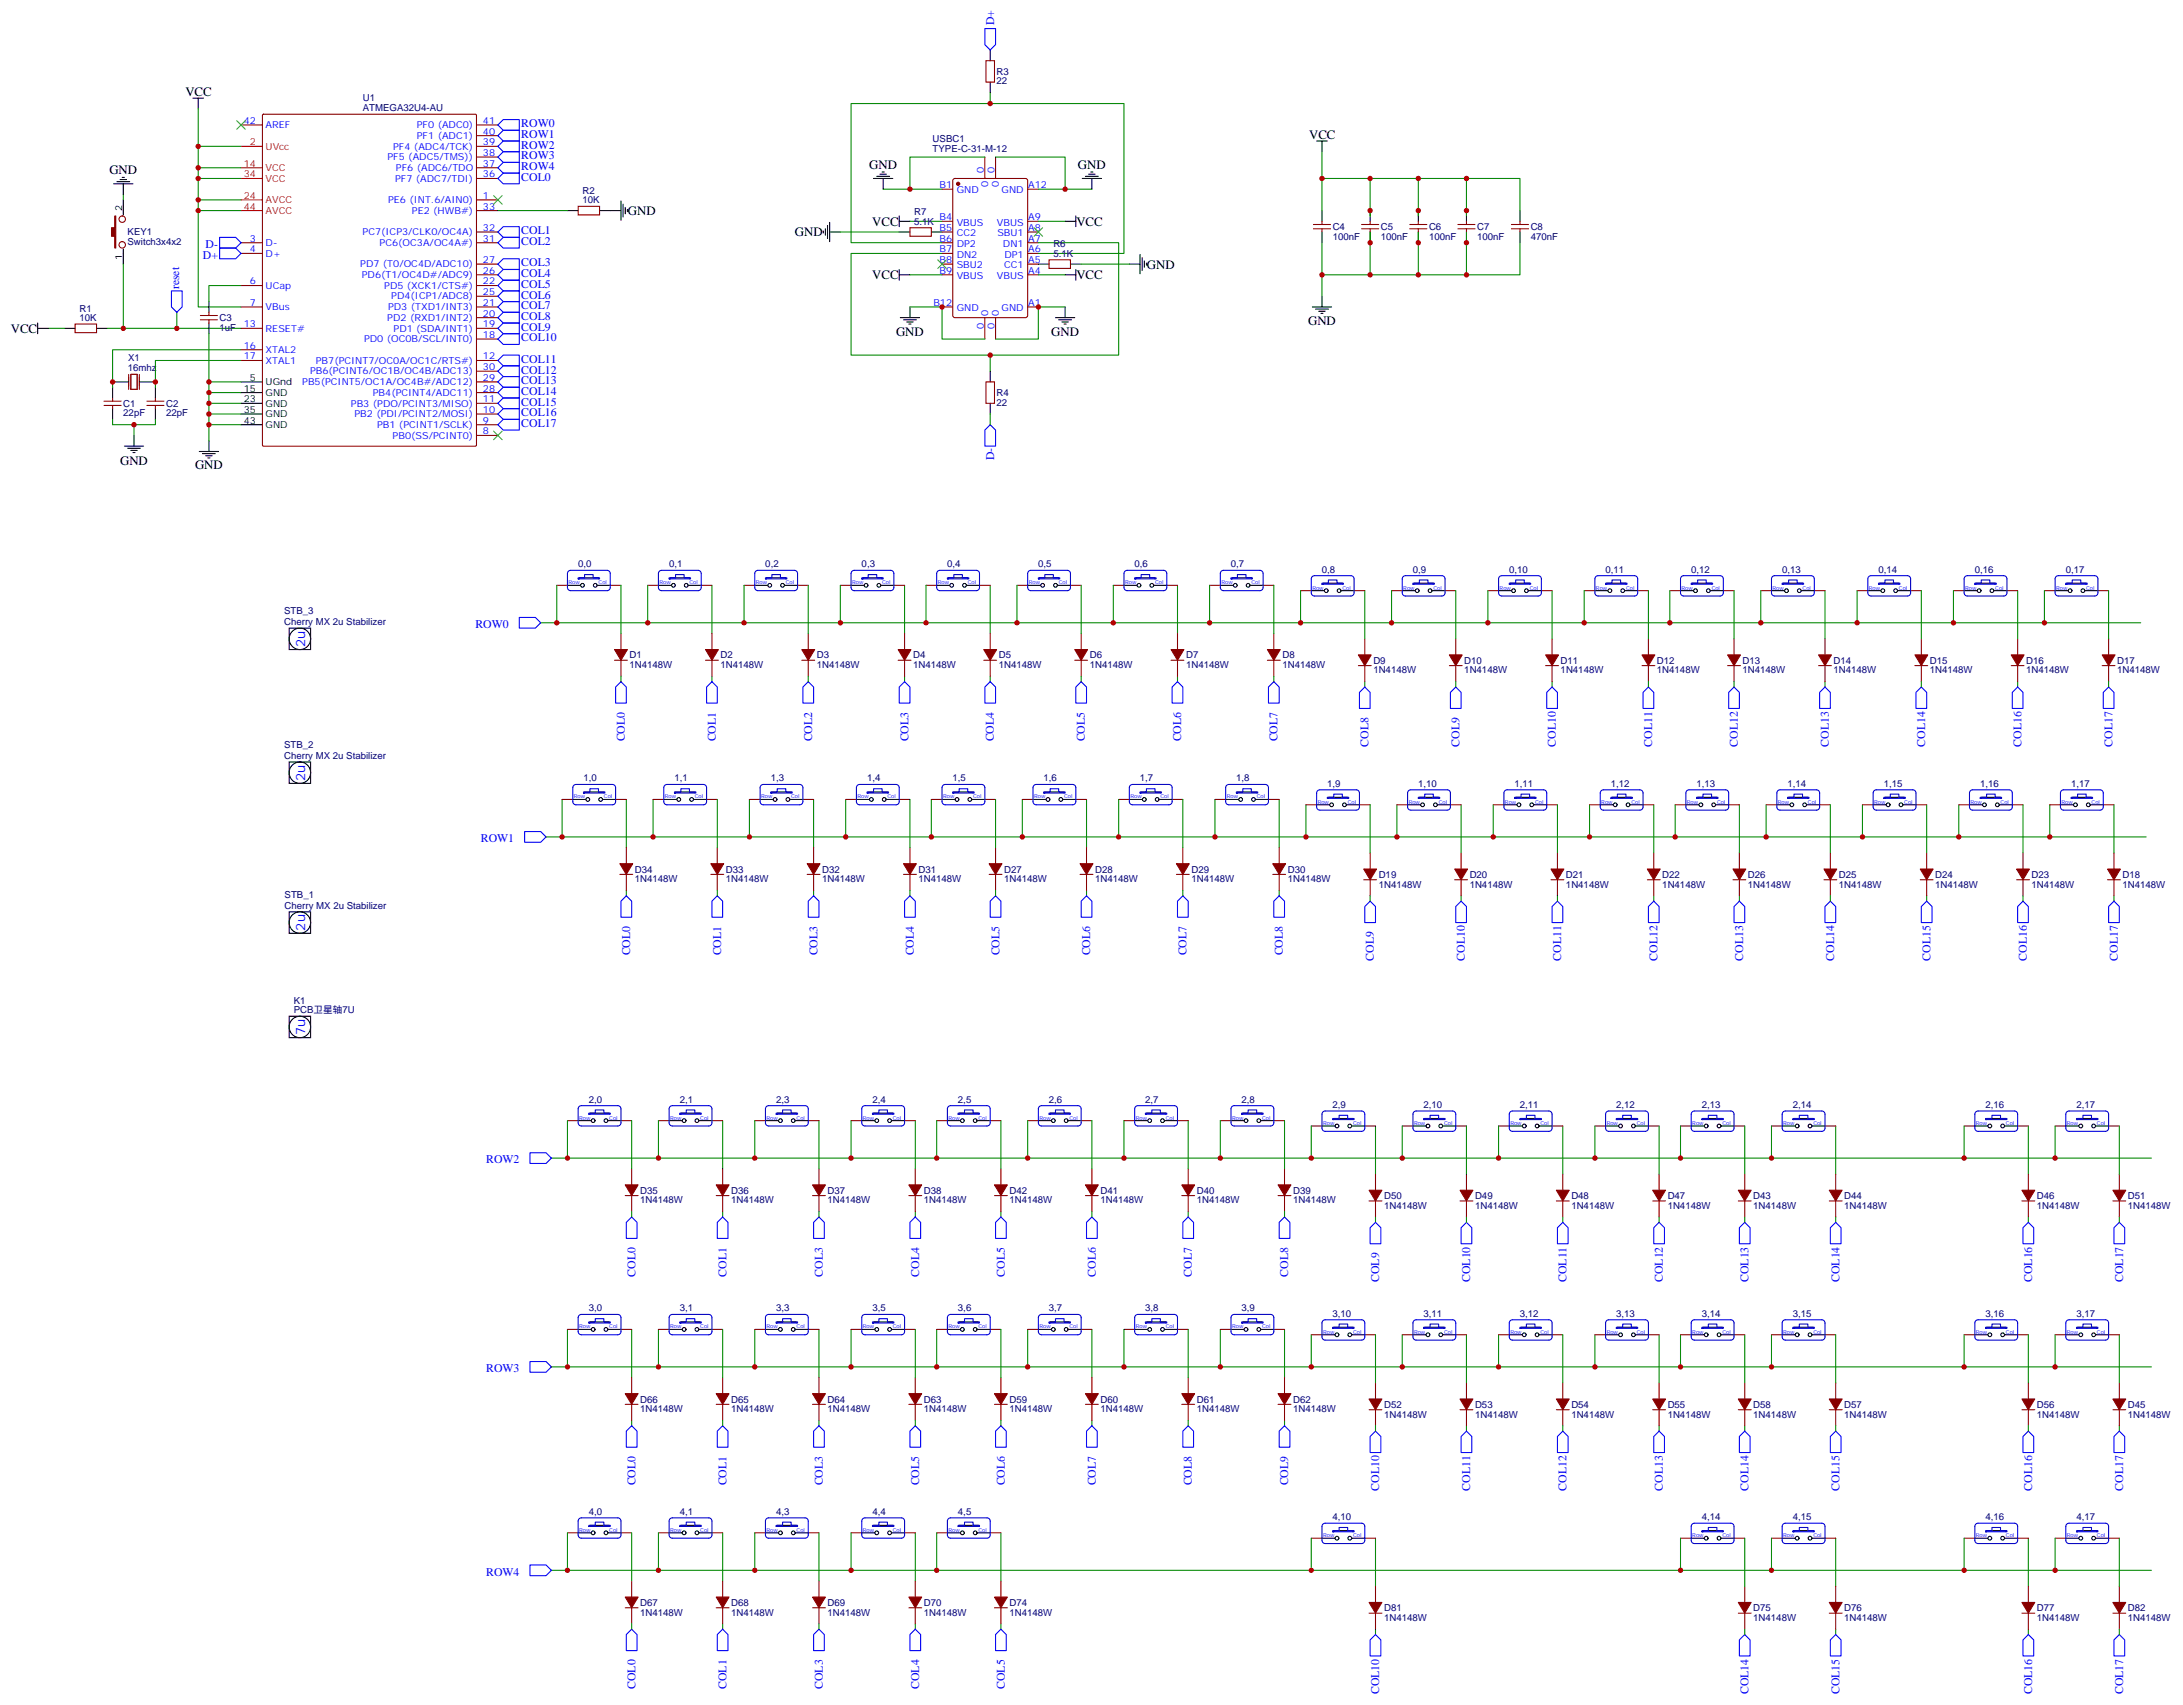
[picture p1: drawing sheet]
<svg xmlns="http://www.w3.org/2000/svg" width="720mm" height="562mm" viewBox="0 0 720 562" stroke-linecap="round" stroke-linejoin="round" font-family="sans-serif">
<defs><g id="words">
<g font-size="4.2">
<text x="61.1" y="31.6">VCC</text>
<text x="431.5" y="45.8">VCC</text>
<text x="36.1" y="57.3">GND</text>
<text x="286.5" y="55.6">GND</text>
<text x="355.3" y="55.6">GND</text>
<text x="207" y="70.9">GND</text>
<text x="262" y="77.9">GND</text>
<text x="287.5" y="74.3">VCC</text>
<text x="354.8" y="74.3">VCC</text>
<text x="378.1" y="88.5">GND</text>
<text x="287.5" y="92">VCC</text>
<text x="354.8" y="92">VCC</text>
<text x="431.2" y="107.2">GND</text>
<text x="3.5" y="109.6">VCC</text>
<text x="295.3" y="110.7">GND</text>
<text x="346.5" y="110.7">GND</text>
<text x="39.6" y="153.1">GND</text>
<text x="64.3" y="154.4">GND</text>
</g>
<g font-size="4.2" fill="#00f">
<text x="100.6" y="213.1" transform="rotate(-90 100.6 213.1)">2u</text>
<text x="100.6" y="257.2" transform="rotate(-90 100.6 257.2)">2u</text>
<text x="100.6" y="306.6" transform="rotate(-90 100.6 306.6)">2u</text>
<text x="100.6" y="341" transform="rotate(-90 100.6 341)">7u</text>
</g>
<g font-size="3.9" fill="#00f">
<text x="327.7" y="8.4" transform="rotate(-90 327.7 8.4)">D+</text>
<text x="171.8" y="41.9">ROW0</text>
<text x="171.8" y="45.5">ROW1</text>
<text x="171.8" y="49">ROW2</text>
<text x="171.8" y="52.5">ROW3</text>
<text x="171.8" y="56.1">ROW4</text>
<text x="171.8" y="59.6">COL0</text>
<text x="171.8" y="77.2">COL1</text>
<text x="67.8" y="81.7">D-</text>
<text x="171.8" y="80.8">COL2</text>
<text x="66.9" y="85.3">D+</text>
<text x="171.8" y="87.8">COL3</text>
<text x="59" y="95.3" transform="rotate(-90 59 95.3)">reset</text>
<text x="171.8" y="91.3">COL4</text>
<text x="171.8" y="94.9">COL5</text>
<text x="171.8" y="98.4">COL6</text>
<text x="171.8" y="101.9">COL7</text>
<text x="171.8" y="105.4">COL8</text>
<text x="171.8" y="109">COL9</text>
<text x="171.8" y="112.5">COL10</text>
<text x="171.8" y="119.6">COL11</text>
<text x="171.8" y="123.1">COL12</text>
<text x="171.8" y="126.6">COL13</text>
<text x="171.8" y="130.1">COL14</text>
<text x="171.8" y="133.7">COL15</text>
<text x="171.8" y="137.2">COL16</text>
<text x="171.8" y="140.7">COL17</text>
<text x="327.7" y="151.7" transform="rotate(-90 327.7 151.7)">D-</text>
<text x="156.7" y="206.9">ROW0</text>
<text x="205.9" y="244.3" transform="rotate(-90 205.9 244.3)">COL0</text>
<text x="235.9" y="244.3" transform="rotate(-90 235.9 244.3)">COL1</text>
<text x="267.7" y="244.3" transform="rotate(-90 267.7 244.3)">COL2</text>
<text x="299.4" y="244.3" transform="rotate(-90 299.4 244.3)">COL3</text>
<text x="327.6" y="244.3" transform="rotate(-90 327.6 244.3)">COL4</text>
<text x="357.6" y="244.3" transform="rotate(-90 357.6 244.3)">COL5</text>
<text x="389.4" y="244.3" transform="rotate(-90 389.4 244.3)">COL6</text>
<text x="421.1" y="244.3" transform="rotate(-90 421.1 244.3)">COL7</text>
<text x="451.1" y="246" transform="rotate(-90 451.1 246)">COL8</text>
<text x="481.1" y="246" transform="rotate(-90 481.1 246)">COL9</text>
<text x="512.9" y="246" transform="rotate(-90 512.9 246)">COL10</text>
<text x="544.6" y="246" transform="rotate(-90 544.6 246)">COL11</text>
<text x="572.8" y="246" transform="rotate(-90 572.8 246)">COL12</text>
<text x="602.8" y="246" transform="rotate(-90 602.8 246)">COL13</text>
<text x="634.6" y="246" transform="rotate(-90 634.6 246)">COL14</text>
<text x="666.3" y="246" transform="rotate(-90 666.3 246)">COL16</text>
<text x="696.3" y="246" transform="rotate(-90 696.3 246)">COL17</text>
<text x="158.5" y="277.5">ROW1</text>
<text x="207.7" y="314.8" transform="rotate(-90 207.7 314.8)">COL0</text>
<text x="237.7" y="314.8" transform="rotate(-90 237.7 314.8)">COL1</text>
<text x="269.4" y="314.8" transform="rotate(-90 269.4 314.8)">COL3</text>
<text x="301.2" y="314.8" transform="rotate(-90 301.2 314.8)">COL4</text>
<text x="329.4" y="314.8" transform="rotate(-90 329.4 314.8)">COL5</text>
<text x="359.4" y="314.8" transform="rotate(-90 359.4 314.8)">COL6</text>
<text x="391.1" y="314.8" transform="rotate(-90 391.1 314.8)">COL7</text>
<text x="422.9" y="314.8" transform="rotate(-90 422.9 314.8)">COL8</text>
<text x="452.9" y="316.6" transform="rotate(-90 452.9 316.6)">COL9</text>
<text x="482.9" y="316.6" transform="rotate(-90 482.9 316.6)">COL10</text>
<text x="514.6" y="316.6" transform="rotate(-90 514.6 316.6)">COL11</text>
<text x="546.4" y="316.6" transform="rotate(-90 546.4 316.6)">COL12</text>
<text x="574.6" y="316.6" transform="rotate(-90 574.6 316.6)">COL13</text>
<text x="604.6" y="316.6" transform="rotate(-90 604.6 316.6)">COL14</text>
<text x="636.3" y="316.6" transform="rotate(-90 636.3 316.6)">COL15</text>
<text x="668.1" y="316.6" transform="rotate(-90 668.1 316.6)">COL16</text>
<text x="698.1" y="316.6" transform="rotate(-90 698.1 316.6)">COL17</text>
<text x="160.3" y="383.3">ROW2</text>
<text x="209.5" y="420.7" transform="rotate(-90 209.5 420.7)">COL0</text>
<text x="239.4" y="420.7" transform="rotate(-90 239.4 420.7)">COL1</text>
<text x="271.2" y="420.7" transform="rotate(-90 271.2 420.7)">COL3</text>
<text x="302.9" y="420.7" transform="rotate(-90 302.9 420.7)">COL4</text>
<text x="331.2" y="420.7" transform="rotate(-90 331.2 420.7)">COL5</text>
<text x="361.2" y="420.7" transform="rotate(-90 361.2 420.7)">COL6</text>
<text x="392.9" y="420.7" transform="rotate(-90 392.9 420.7)">COL7</text>
<text x="424.7" y="420.7" transform="rotate(-90 424.7 420.7)">COL8</text>
<text x="454.6" y="422.4" transform="rotate(-90 454.6 422.4)">COL9</text>
<text x="484.6" y="422.4" transform="rotate(-90 484.6 422.4)">COL10</text>
<text x="516.4" y="422.4" transform="rotate(-90 516.4 422.4)">COL11</text>
<text x="548.1" y="422.4" transform="rotate(-90 548.1 422.4)">COL12</text>
<text x="576.4" y="422.4" transform="rotate(-90 576.4 422.4)">COL13</text>
<text x="606.3" y="422.4" transform="rotate(-90 606.3 422.4)">COL14</text>
<text x="669.8" y="422.4" transform="rotate(-90 669.8 422.4)">COL16</text>
<text x="699.8" y="422.4" transform="rotate(-90 699.8 422.4)">COL17</text>
<text x="160.3" y="452.1">ROW3</text>
<text x="209.5" y="489.5" transform="rotate(-90 209.5 489.5)">COL0</text>
<text x="239.4" y="489.5" transform="rotate(-90 239.4 489.5)">COL1</text>
<text x="271.2" y="489.5" transform="rotate(-90 271.2 489.5)">COL3</text>
<text x="302.9" y="489.5" transform="rotate(-90 302.9 489.5)">COL5</text>
<text x="331.2" y="489.5" transform="rotate(-90 331.2 489.5)">COL6</text>
<text x="361.2" y="489.5" transform="rotate(-90 361.2 489.5)">COL7</text>
<text x="392.9" y="489.5" transform="rotate(-90 392.9 489.5)">COL8</text>
<text x="424.7" y="489.5" transform="rotate(-90 424.7 489.5)">COL9</text>
<text x="454.6" y="491.2" transform="rotate(-90 454.6 491.2)">COL10</text>
<text x="484.6" y="491.2" transform="rotate(-90 484.6 491.2)">COL11</text>
<text x="516.4" y="491.2" transform="rotate(-90 516.4 491.2)">COL12</text>
<text x="548.1" y="491.2" transform="rotate(-90 548.1 491.2)">COL13</text>
<text x="576.4" y="491.2" transform="rotate(-90 576.4 491.2)">COL14</text>
<text x="606.3" y="491.2" transform="rotate(-90 606.3 491.2)">COL15</text>
<text x="669.8" y="491.2" transform="rotate(-90 669.8 491.2)">COL16</text>
<text x="699.8" y="491.2" transform="rotate(-90 699.8 491.2)">COL17</text>
<text x="160.3" y="519.2">ROW4</text>
<text x="209.5" y="556.5" transform="rotate(-90 209.5 556.5)">COL0</text>
<text x="239.4" y="556.5" transform="rotate(-90 239.4 556.5)">COL1</text>
<text x="271.2" y="556.5" transform="rotate(-90 271.2 556.5)">COL3</text>
<text x="302.9" y="556.5" transform="rotate(-90 302.9 556.5)">COL4</text>
<text x="331.2" y="556.5" transform="rotate(-90 331.2 556.5)">COL5</text>
<text x="454.6" y="558.2" transform="rotate(-90 454.6 558.2)">COL10</text>
<text x="576.4" y="558.2" transform="rotate(-90 576.4 558.2)">COL14</text>
<text x="606.3" y="558.2" transform="rotate(-90 606.3 558.2)">COL15</text>
<text x="669.8" y="558.2" transform="rotate(-90 669.8 558.2)">COL16</text>
<text x="699.8" y="558.2" transform="rotate(-90 699.8 558.2)">COL17</text>
</g>
<g font-size="3.2" fill="#000080">
<text x="328.5" y="27.8">22</text>
<text x="328.5" y="24.7">R3</text>
<text x="119.6" y="33.3">U1</text>
<text x="119.6" y="36.6">ATMEGA32U4-AU</text>
<text x="307.4" y="46.9">USBC1</text>
<text x="307.4" y="50">TYPE-C-31-M-12</text>
<text x="192" y="63.8">R2</text>
<text x="192" y="66.9">10K</text>
<text x="301.4" y="70.8">R7</text>
<text x="42.1" y="77.6">KEY1</text>
<text x="301.4" y="74">5.1K</text>
<text x="439.3" y="75.9">C4</text>
<text x="455.2" y="75.9">C5</text>
<text x="471" y="75.9">C6</text>
<text x="486.9" y="75.9">C7</text>
<text x="504.5" y="75.9">C8</text>
<text x="42.1" y="80.8">Switch3x4x2</text>
<text x="347.2" y="81.4">R6</text>
<text x="439.3" y="79">100nF</text>
<text x="455.2" y="79">100nF</text>
<text x="471" y="79">100nF</text>
<text x="486.9" y="79">100nF</text>
<text x="504.5" y="79">470nF</text>
<text x="347.2" y="84.6">5.1K</text>
<text x="26.2" y="105.7">10K</text>
<text x="26.2" y="102.7">R1</text>
<text x="72.4" y="105.8">C3</text>
<text x="72.4" y="109">1uF</text>
<text x="42.2" y="119.1">X1</text>
<text x="42.1" y="122.3">16mhz</text>
<text x="328.5" y="130.5">R4</text>
<text x="40.6" y="137.2">22pF</text>
<text x="40.6" y="134">C1</text>
<text x="54.8" y="137.2">22pF</text>
<text x="54.8" y="134">C2</text>
<text x="328.5" y="133.7">22</text>
<text x="190.5" y="186.9">0,0</text>
<text x="220.5" y="186.9">0,1</text>
<text x="252.3" y="186.9">0,2</text>
<text x="284" y="186.9">0,3</text>
<text x="312.2" y="186.9">0,4</text>
<text x="342.2" y="186.9">0,5</text>
<text x="374" y="186.9">0,6</text>
<text x="405.7" y="186.9">0,7</text>
<text x="435.7" y="188.7">0,8</text>
<text x="465.7" y="188.7">0,9</text>
<text x="497.4" y="188.7">0,10</text>
<text x="529.2" y="188.7">0,11</text>
<text x="557.4" y="188.7">0,12</text>
<text x="587.4" y="188.7">0,13</text>
<text x="619.2" y="188.7">0,14</text>
<text x="650.9" y="188.7">0,16</text>
<text x="680.9" y="188.7">0,17</text>
<text x="93.7" y="202.4">STB_3</text>
<text x="93.7" y="205.9">Cherry MX 2u Stabilizer</text>
<text x="207.5" y="220.1">1N4148W</text>
<text x="207.5" y="216.9">D1</text>
<text x="237.5" y="220.1">1N4148W</text>
<text x="237.5" y="216.9">D2</text>
<text x="269.2" y="220.1">1N4148W</text>
<text x="269.2" y="216.9">D3</text>
<text x="301" y="220.1">1N4148W</text>
<text x="301" y="216.9">D4</text>
<text x="329.2" y="220.1">1N4148W</text>
<text x="329.2" y="216.9">D5</text>
<text x="359.2" y="220.1">1N4148W</text>
<text x="359.2" y="216.9">D6</text>
<text x="390.9" y="220.1">1N4148W</text>
<text x="390.9" y="216.9">D7</text>
<text x="422.7" y="220.1">1N4148W</text>
<text x="422.7" y="216.9">D8</text>
<text x="452.7" y="221.9">1N4148W</text>
<text x="452.7" y="218.7">D9</text>
<text x="482.7" y="221.9">1N4148W</text>
<text x="482.7" y="218.7">D10</text>
<text x="514.4" y="221.9">1N4148W</text>
<text x="514.4" y="218.7">D11</text>
<text x="546.2" y="221.9">1N4148W</text>
<text x="546.2" y="218.7">D12</text>
<text x="574.4" y="221.9">1N4148W</text>
<text x="574.4" y="218.7">D13</text>
<text x="604.4" y="221.9">1N4148W</text>
<text x="604.4" y="218.7">D14</text>
<text x="636.1" y="221.9">1N4148W</text>
<text x="636.1" y="218.7">D15</text>
<text x="667.9" y="221.9">1N4148W</text>
<text x="667.9" y="218.7">D16</text>
<text x="697.9" y="221.9">1N4148W</text>
<text x="697.9" y="218.7">D17</text>
<text x="93.7" y="250">Cherry MX 2u Stabilizer</text>
<text x="93.7" y="246.5">STB_2</text>
<text x="192.3" y="257.5">1,0</text>
<text x="222.3" y="257.5">1,1</text>
<text x="254" y="257.5">1,3</text>
<text x="285.8" y="257.5">1,4</text>
<text x="314" y="257.5">1,5</text>
<text x="344" y="257.5">1,6</text>
<text x="375.7" y="257.5">1,7</text>
<text x="407.5" y="257.5">1,8</text>
<text x="437.5" y="259.3">1,9</text>
<text x="467.5" y="259.3">1,10</text>
<text x="499.2" y="259.3">1,11</text>
<text x="531" y="259.3">1,12</text>
<text x="559.2" y="259.3">1,13</text>
<text x="589.2" y="259.3">1,14</text>
<text x="620.9" y="259.3">1,15</text>
<text x="652.7" y="259.3">1,16</text>
<text x="682.7" y="259.3">1,17</text>
<text x="209.3" y="287.5">D34</text>
<text x="239.3" y="287.5">D33</text>
<text x="271" y="287.5">D32</text>
<text x="302.8" y="287.5">D31</text>
<text x="331" y="287.5">D27</text>
<text x="361" y="287.5">D28</text>
<text x="392.7" y="287.5">D29</text>
<text x="424.5" y="287.5">D30</text>
<text x="209.3" y="290.7">1N4148W</text>
<text x="239.3" y="290.7">1N4148W</text>
<text x="271" y="290.7">1N4148W</text>
<text x="302.8" y="290.7">1N4148W</text>
<text x="331" y="290.7">1N4148W</text>
<text x="361" y="290.7">1N4148W</text>
<text x="392.7" y="290.7">1N4148W</text>
<text x="424.5" y="290.7">1N4148W</text>
<text x="454.4" y="292.5">1N4148W</text>
<text x="454.4" y="289.3">D19</text>
<text x="484.4" y="292.5">1N4148W</text>
<text x="484.4" y="289.3">D20</text>
<text x="516.2" y="292.5">1N4148W</text>
<text x="516.2" y="289.3">D21</text>
<text x="547.9" y="292.5">1N4148W</text>
<text x="547.9" y="289.3">D22</text>
<text x="576.2" y="292.5">1N4148W</text>
<text x="576.2" y="289.3">D26</text>
<text x="606.1" y="292.5">1N4148W</text>
<text x="606.1" y="289.3">D25</text>
<text x="637.9" y="292.5">1N4148W</text>
<text x="637.9" y="289.3">D24</text>
<text x="669.6" y="292.5">1N4148W</text>
<text x="669.6" y="289.3">D23</text>
<text x="699.6" y="292.5">1N4148W</text>
<text x="699.6" y="289.3">D18</text>
<text x="93.8" y="299.4">Cherry MX 2u Stabilizer</text>
<text x="93.8" y="295.9">STB_1</text>
<text x="96.8" y="333.8">PCB卫星轴7U</text>
<text x="96.8" y="330.8">K1</text>
<text x="194.1" y="363.3">2,0</text>
<text x="224" y="363.3">2,1</text>
<text x="255.8" y="363.3">2,3</text>
<text x="287.5" y="363.3">2,4</text>
<text x="315.8" y="363.3">2,5</text>
<text x="345.8" y="363.3">2,6</text>
<text x="377.5" y="363.3">2,7</text>
<text x="409.3" y="363.3">2,8</text>
<text x="439.2" y="365.1">2,9</text>
<text x="469.2" y="365.1">2,10</text>
<text x="501" y="365.1">2,11</text>
<text x="532.7" y="365.1">2,12</text>
<text x="560.9" y="365.1">2,13</text>
<text x="590.9" y="365.1">2,14</text>
<text x="654.4" y="365.1">2,16</text>
<text x="684.4" y="365.1">2,17</text>
<text x="211" y="393.3">D35</text>
<text x="241" y="393.3">D36</text>
<text x="272.8" y="393.3">D37</text>
<text x="304.5" y="393.3">D38</text>
<text x="332.7" y="393.3">D42</text>
<text x="362.7" y="393.3">D41</text>
<text x="394.5" y="393.3">D40</text>
<text x="426.2" y="393.3">D39</text>
<text x="456.2" y="395.1">D50</text>
<text x="486.2" y="395.1">D49</text>
<text x="517.9" y="395.1">D48</text>
<text x="549.7" y="395.1">D47</text>
<text x="577.9" y="395.1">D43</text>
<text x="607.9" y="395.1">D44</text>
<text x="671.4" y="395.1">D46</text>
<text x="701.4" y="395.1">D51</text>
<text x="211" y="396.5">1N4148W</text>
<text x="241" y="396.5">1N4148W</text>
<text x="272.8" y="396.5">1N4148W</text>
<text x="304.5" y="396.5">1N4148W</text>
<text x="332.7" y="396.5">1N4148W</text>
<text x="362.7" y="396.5">1N4148W</text>
<text x="394.5" y="396.5">1N4148W</text>
<text x="426.2" y="396.5">1N4148W</text>
<text x="456.2" y="398.3">1N4148W</text>
<text x="486.2" y="398.3">1N4148W</text>
<text x="517.9" y="398.3">1N4148W</text>
<text x="549.7" y="398.3">1N4148W</text>
<text x="577.9" y="398.3">1N4148W</text>
<text x="607.9" y="398.3">1N4148W</text>
<text x="671.4" y="398.3">1N4148W</text>
<text x="701.4" y="398.3">1N4148W</text>
<text x="194.1" y="432.1">3,0</text>
<text x="224" y="432.1">3,1</text>
<text x="255.8" y="432.1">3,3</text>
<text x="287.5" y="432.1">3,5</text>
<text x="315.8" y="432.1">3,6</text>
<text x="345.8" y="432.1">3,7</text>
<text x="377.5" y="432.1">3,8</text>
<text x="409.3" y="432.1">3,9</text>
<text x="439.2" y="433.9">3,10</text>
<text x="469.2" y="433.9">3,11</text>
<text x="501" y="433.9">3,12</text>
<text x="532.7" y="433.9">3,13</text>
<text x="560.9" y="433.9">3,14</text>
<text x="590.9" y="433.9">3,15</text>
<text x="654.4" y="433.9">3,16</text>
<text x="684.4" y="433.9">3,17</text>
<text x="211" y="465.3">1N4148W</text>
<text x="211" y="462.1">D66</text>
<text x="241" y="465.3">1N4148W</text>
<text x="241" y="462.1">D65</text>
<text x="272.8" y="465.3">1N4148W</text>
<text x="272.8" y="462.1">D64</text>
<text x="304.5" y="465.3">1N4148W</text>
<text x="304.5" y="462.1">D63</text>
<text x="332.7" y="465.3">1N4148W</text>
<text x="332.7" y="462.1">D59</text>
<text x="362.7" y="465.3">1N4148W</text>
<text x="362.7" y="462.1">D60</text>
<text x="394.5" y="465.3">1N4148W</text>
<text x="394.5" y="462.1">D61</text>
<text x="426.2" y="465.3">1N4148W</text>
<text x="426.2" y="462.1">D62</text>
<text x="456.2" y="467.1">1N4148W</text>
<text x="456.2" y="463.9">D52</text>
<text x="486.2" y="467.1">1N4148W</text>
<text x="486.2" y="463.9">D53</text>
<text x="517.9" y="467.1">1N4148W</text>
<text x="517.9" y="463.9">D54</text>
<text x="549.7" y="467.1">1N4148W</text>
<text x="549.7" y="463.9">D55</text>
<text x="577.9" y="467.1">1N4148W</text>
<text x="577.9" y="463.9">D58</text>
<text x="607.9" y="467.1">1N4148W</text>
<text x="607.9" y="463.9">D57</text>
<text x="671.4" y="467.1">1N4148W</text>
<text x="671.4" y="463.9">D56</text>
<text x="701.4" y="467.1">1N4148W</text>
<text x="701.4" y="463.9">D45</text>
<text x="194.1" y="499.1">4,0</text>
<text x="224" y="499.1">4,1</text>
<text x="255.8" y="499.1">4,3</text>
<text x="287.5" y="499.1">4,4</text>
<text x="315.8" y="499.1">4,5</text>
<text x="439.2" y="500.9">4,10</text>
<text x="560.9" y="500.9">4,14</text>
<text x="590.9" y="500.9">4,15</text>
<text x="654.4" y="500.9">4,16</text>
<text x="684.4" y="500.9">4,17</text>
<text x="211" y="532.4">1N4148W</text>
<text x="211" y="529.2">D67</text>
<text x="241" y="532.4">1N4148W</text>
<text x="241" y="529.2">D68</text>
<text x="272.8" y="532.4">1N4148W</text>
<text x="272.8" y="529.2">D69</text>
<text x="304.5" y="532.4">1N4148W</text>
<text x="304.5" y="529.2">D70</text>
<text x="332.7" y="532.4">1N4148W</text>
<text x="332.7" y="529.2">D74</text>
<text x="456.2" y="530.9">D81</text>
<text x="577.9" y="530.9">D75</text>
<text x="607.9" y="530.9">D76</text>
<text x="671.4" y="530.9">D77</text>
<text x="701.4" y="530.9">D82</text>
<text x="456.2" y="534.1">1N4148W</text>
<text x="577.9" y="534.1">1N4148W</text>
<text x="607.9" y="534.1">1N4148W</text>
<text x="671.4" y="534.1">1N4148W</text>
<text x="701.4" y="534.1">1N4148W</text>
</g>
<g font-size="3.2" fill="#00f">
<text x="80.4" y="40.8">42</text>
<text x="159.2" y="40.8">41</text>
<text x="87.6" y="42.2">AREF</text>
<text x="137.4" y="42.2">PF0 (ADC0)</text>
<text x="137.4" y="45.8">PF1 (ADC1)</text>
<text x="159.2" y="44.3">40</text>
<text x="159.2" y="47.9">39</text>
<text x="127.7" y="52.8">PF5 (ADC5/TMS))</text>
<text x="129.6" y="49.3">PF4 (ADC4/TCK)</text>
<text x="159.2" y="51.4">38</text>
<text x="130.2" y="59.9">PF7 (ADC7/TDI)</text>
<text x="130.5" y="56.3">PF6 (ADC6/TDO</text>
<text x="159.2" y="54.9">37</text>
<text x="159.2" y="58.5">36</text>
<text x="324.3" y="57" transform="rotate(-90 324.3 57)">0</text>
<text x="327.8" y="57" transform="rotate(-90 327.8 57)">0</text>
<text x="159.2" y="65.5">1</text>
<text x="309.7" y="62">B1</text>
<text x="315.3" y="63.7">GND</text>
<text x="325.7" y="61.5" transform="rotate(-90 325.7 61.5)">0</text>
<text x="329.2" y="61.5" transform="rotate(-90 329.2 61.5)">0</text>
<text x="330.2" y="63.7">GND</text>
<text x="338.9" y="62">A12</text>
<text x="127.9" y="66.9">PE6 (INT.6/AIN0)</text>
<text x="135.8" y="70.4">PE2 (HWB#)</text>
<text x="159.2" y="69">33</text>
<text x="119.5" y="77.5">PC7(ICP3/CLK0/OC4A)</text>
<text x="159.2" y="76.1">32</text>
<text x="309.7" y="72.6">B4</text>
<text x="309.7" y="76.1">B5</text>
<text x="315.3" y="74.3">VBUS</text>
<text x="315.3" y="77.9">CC2</text>
<text x="328.6" y="74.3">VBUS</text>
<text x="328.8" y="77.9">SBU1</text>
<text x="338.9" y="76.1">A8</text>
<text x="338.9" y="72.6">A9</text>
<text x="82.4" y="79.6">3</text>
<text x="82.4" y="83.1">4</text>
<text x="87.6" y="81">D-</text>
<text x="125.1" y="81">PC6(OC3A/OC4A#)</text>
<text x="159.2" y="79.6">31</text>
<text x="309.7" y="79.6">B6</text>
<text x="309.7" y="83.1">B7</text>
<text x="315.3" y="81.4">DP2</text>
<text x="330.6" y="81.4">DN1</text>
<text x="338.9" y="83.1">A6</text>
<text x="338.9" y="79.6">A7</text>
<text x="87.6" y="84.6">D+</text>
<text x="118.7" y="88.1">PD7 (T0/OC4D/ADC10)</text>
<text x="159.2" y="86.7">27</text>
<text x="309.7" y="86.7">B8</text>
<text x="315.3" y="84.9">DN2</text>
<text x="315.3" y="88.4">SBU2</text>
<text x="331" y="88.4">CC1</text>
<text x="331.1" y="84.9">DP1</text>
<text x="338.9" y="86.7">A5</text>
<text x="82.4" y="93.7">6</text>
<text x="87.6" y="95.1">UCap</text>
<text x="119.3" y="91.6">PD6(T1/OC4D#/ADC9)</text>
<text x="126.6" y="95.1">PD5 (XCK1/CTS#)</text>
<text x="159.2" y="93.7">22</text>
<text x="159.2" y="90.2">26</text>
<text x="309.7" y="90.2">B9</text>
<text x="315.3" y="92">VBUS</text>
<text x="328.6" y="92">VBUS</text>
<text x="338.9" y="90.2">A4</text>
<text x="82.4" y="100.8">7</text>
<text x="129" y="98.7">PD4(ICP1/ADC8)</text>
<text x="159.2" y="100.8">21</text>
<text x="159.2" y="97.3">25</text>
<text x="307.7" y="100.8">B12</text>
<text x="338.9" y="100.8">A1</text>
<text x="80.4" y="107.8">13</text>
<text x="87.6" y="102.2">VBus</text>
<text x="127.7" y="105.7">PD2 (RXD1/INT2)</text>
<text x="127.9" y="102.2">PD3 (TXD1/INT3)</text>
<text x="159.2" y="107.8">19</text>
<text x="159.2" y="104.3">20</text>
<text x="315.3" y="102.6">GND</text>
<text x="325.7" y="104" transform="rotate(-90 325.7 104)">0</text>
<text x="329.2" y="104" transform="rotate(-90 329.2 104)">0</text>
<text x="330.2" y="102.6">GND</text>
<text x="87.6" y="109.3">RESET#</text>
<text x="120" y="112.8">PD0 (OC0B/SCL/INT0)</text>
<text x="129.7" y="109.3">PD1 (SDA/INT1)</text>
<text x="159.2" y="111.4">18</text>
<text x="324.3" y="108.4" transform="rotate(-90 324.3 108.4)">0</text>
<text x="327.8" y="108.4" transform="rotate(-90 327.8 108.4)">0</text>
<text x="80.4" y="118.4">17</text>
<text x="80.4" y="114.9">16</text>
<text x="87.6" y="119.8">XTAL1</text>
<text x="87.6" y="116.3">XTAL2</text>
<text x="104.1" y="119.8">PB7(PCINT7/OC0A/OC1C/RTS#)</text>
<text x="159.2" y="118.4">12</text>
<text x="102.2" y="123.4">PB6(PCINT6/OC1B/OC4B/ADC13)</text>
<text x="159.2" y="125.5">29</text>
<text x="159.2" y="122">30</text>
<text x="99.6" y="126.9">PB5(PCINT5/OC1A/OC4B#/ADC12)</text>
<text x="122.9" y="130.4">PB4(PCINT4/ADC11)</text>
<text x="159.2" y="129">28</text>
<text x="115.7" y="133.9">PB3 (PDO/PCINT3/MISO)</text>
<text x="116.8" y="137.5">PB2 (PDI/PCINT2/MOSI)</text>
<text x="159.2" y="136.1">10</text>
<text x="159.2" y="132.5">11</text>
<text x="124.3" y="141">PB1 (PCINT1/SCLK)</text>
<text x="159.2" y="143.1">8</text>
<text x="159.2" y="139.6">9</text>
<text x="129.4" y="144.5">PB0(SS/PCINT0)</text>
</g>
<g font-size="3.2" fill="#f00">
<text x="82.4" y="47.9">2</text>
<text x="87.6" y="49.3">UVcc</text>
<text x="80.4" y="54.9">14</text>
<text x="80.4" y="58.5">34</text>
<text x="87.6" y="56.3">VCC</text>
<text x="87.6" y="59.9">VCC</text>
<text x="80.4" y="65.5">24</text>
<text x="80.4" y="69">44</text>
<text x="87.6" y="66.9">AVCC</text>
<text x="87.6" y="70.4">AVCC</text>
</g>
<g font-size="3.2">
<text x="40.3" y="69.4" transform="rotate(-90 40.3 69.4)">2</text>
<text x="40.3" y="85.5" transform="rotate(-90 40.3 85.5)">1</text>
<text x="82.4" y="125.5">5</text>
<text x="80.4" y="129">15</text>
<text x="87.6" y="130.4">GND</text>
<text x="87.6" y="126.9">UGnd</text>
<text x="80.4" y="132.5">23</text>
<text x="80.4" y="136.1">35</text>
<text x="87.6" y="133.9">GND</text>
<text x="87.6" y="137.5">GND</text>
<text x="80.4" y="139.6">43</text>
<text x="87.6" y="141">GND</text>
</g>
<g font-size="1.8" fill="#00f">
<text x="187.4" y="192.5">Row</text>
<text x="197.3" y="192.5">Col</text>
<text x="217.4" y="192.5">Row</text>
<text x="227.3" y="192.5">Col</text>
<text x="249.1" y="192.5">Row</text>
<text x="259" y="192.5">Col</text>
<text x="280.9" y="192.5">Row</text>
<text x="290.8" y="192.5">Col</text>
<text x="309.1" y="192.5">Row</text>
<text x="319" y="192.5">Col</text>
<text x="339.1" y="192.5">Row</text>
<text x="349" y="192.5">Col</text>
<text x="370.8" y="192.5">Row</text>
<text x="380.8" y="192.5">Col</text>
<text x="402.6" y="192.5">Row</text>
<text x="412.5" y="192.5">Col</text>
<text x="432.6" y="194.3">Row</text>
<text x="442.5" y="194.3">Col</text>
<text x="462.6" y="194.3">Row</text>
<text x="472.5" y="194.3">Col</text>
<text x="494.3" y="194.3">Row</text>
<text x="504.2" y="194.3">Col</text>
<text x="526.1" y="194.3">Row</text>
<text x="536" y="194.3">Col</text>
<text x="554.3" y="194.3">Row</text>
<text x="564.2" y="194.3">Col</text>
<text x="584.3" y="194.3">Row</text>
<text x="594.2" y="194.3">Col</text>
<text x="616" y="194.3">Row</text>
<text x="625.9" y="194.3">Col</text>
<text x="647.8" y="194.3">Row</text>
<text x="657.7" y="194.3">Col</text>
<text x="677.8" y="194.3">Row</text>
<text x="687.7" y="194.3">Col</text>
<text x="189.2" y="263.1">Row</text>
<text x="199.1" y="263.1">Col</text>
<text x="219.1" y="263.1">Row</text>
<text x="229.1" y="263.1">Col</text>
<text x="250.9" y="263.1">Row</text>
<text x="260.8" y="263.1">Col</text>
<text x="282.6" y="263.1">Row</text>
<text x="292.6" y="263.1">Col</text>
<text x="310.9" y="263.1">Row</text>
<text x="320.8" y="263.1">Col</text>
<text x="340.9" y="263.1">Row</text>
<text x="350.8" y="263.1">Col</text>
<text x="372.6" y="263.1">Row</text>
<text x="382.5" y="263.1">Col</text>
<text x="404.4" y="263.1">Row</text>
<text x="414.3" y="263.1">Col</text>
<text x="434.3" y="264.8">Row</text>
<text x="444.3" y="264.8">Col</text>
<text x="464.3" y="264.8">Row</text>
<text x="474.2" y="264.8">Col</text>
<text x="496.1" y="264.8">Row</text>
<text x="506" y="264.8">Col</text>
<text x="527.8" y="264.8">Row</text>
<text x="537.7" y="264.8">Col</text>
<text x="556" y="264.8">Row</text>
<text x="566" y="264.8">Col</text>
<text x="586" y="264.8">Row</text>
<text x="596" y="264.8">Col</text>
<text x="617.8" y="264.8">Row</text>
<text x="627.7" y="264.8">Col</text>
<text x="649.5" y="264.8">Row</text>
<text x="659.5" y="264.8">Col</text>
<text x="679.5" y="264.8">Row</text>
<text x="689.4" y="264.8">Col</text>
<text x="190.9" y="368.9">Row</text>
<text x="200.8" y="368.9">Col</text>
<text x="220.9" y="368.9">Row</text>
<text x="230.8" y="368.9">Col</text>
<text x="252.7" y="368.9">Row</text>
<text x="262.6" y="368.9">Col</text>
<text x="284.4" y="368.9">Row</text>
<text x="294.3" y="368.9">Col</text>
<text x="312.6" y="368.9">Row</text>
<text x="322.5" y="368.9">Col</text>
<text x="342.6" y="368.9">Row</text>
<text x="352.5" y="368.9">Col</text>
<text x="374.4" y="368.9">Row</text>
<text x="384.3" y="368.9">Col</text>
<text x="406.1" y="368.9">Row</text>
<text x="416" y="368.9">Col</text>
<text x="436.1" y="370.7">Row</text>
<text x="446" y="370.7">Col</text>
<text x="466.1" y="370.7">Row</text>
<text x="476" y="370.7">Col</text>
<text x="497.8" y="370.7">Row</text>
<text x="507.8" y="370.7">Col</text>
<text x="529.6" y="370.7">Row</text>
<text x="539.5" y="370.7">Col</text>
<text x="557.8" y="370.7">Row</text>
<text x="567.7" y="370.7">Col</text>
<text x="587.8" y="370.7">Row</text>
<text x="597.7" y="370.7">Col</text>
<text x="651.3" y="370.7">Row</text>
<text x="661.2" y="370.7">Col</text>
<text x="681.3" y="370.7">Row</text>
<text x="691.2" y="370.7">Col</text>
<text x="190.9" y="437.7">Row</text>
<text x="200.8" y="437.7">Col</text>
<text x="220.9" y="437.7">Row</text>
<text x="230.8" y="437.7">Col</text>
<text x="252.7" y="437.7">Row</text>
<text x="262.6" y="437.7">Col</text>
<text x="284.4" y="437.7">Row</text>
<text x="294.3" y="437.7">Col</text>
<text x="312.6" y="437.7">Row</text>
<text x="322.5" y="437.7">Col</text>
<text x="342.6" y="437.7">Row</text>
<text x="352.5" y="437.7">Col</text>
<text x="374.4" y="437.7">Row</text>
<text x="384.3" y="437.7">Col</text>
<text x="406.1" y="437.7">Row</text>
<text x="416" y="437.7">Col</text>
<text x="436.1" y="439.5">Row</text>
<text x="446" y="439.5">Col</text>
<text x="466.1" y="439.5">Row</text>
<text x="476" y="439.5">Col</text>
<text x="497.8" y="439.5">Row</text>
<text x="507.8" y="439.5">Col</text>
<text x="529.6" y="439.5">Row</text>
<text x="539.5" y="439.5">Col</text>
<text x="557.8" y="439.5">Row</text>
<text x="567.7" y="439.5">Col</text>
<text x="587.8" y="439.5">Row</text>
<text x="597.7" y="439.5">Col</text>
<text x="651.3" y="439.5">Row</text>
<text x="661.2" y="439.5">Col</text>
<text x="681.3" y="439.5">Row</text>
<text x="691.2" y="439.5">Col</text>
<text x="190.9" y="504.7">Row</text>
<text x="200.8" y="504.7">Col</text>
<text x="220.9" y="504.7">Row</text>
<text x="230.8" y="504.7">Col</text>
<text x="252.7" y="504.7">Row</text>
<text x="262.6" y="504.7">Col</text>
<text x="284.4" y="504.7">Row</text>
<text x="294.3" y="504.7">Col</text>
<text x="312.6" y="504.7">Row</text>
<text x="322.5" y="504.7">Col</text>
<text x="436.1" y="506.5">Row</text>
<text x="446" y="506.5">Col</text>
<text x="557.8" y="506.5">Row</text>
<text x="567.7" y="506.5">Col</text>
<text x="587.8" y="506.5">Row</text>
<text x="597.7" y="506.5">Col</text>
<text x="651.3" y="506.5">Row</text>
<text x="661.2" y="506.5">Col</text>
<text x="681.3" y="506.5">Row</text>
<text x="691.2" y="506.5">Col</text>
</g>
</g></defs>
<g fill="none" stroke="#000" stroke-width=".35">
<path d="M326.4 16.5v3.5M63.6 32.3h3.5M65.3 32.3v3.6M326.4 27.1v3.5M38.5 59.9h4.3M39.6 59.2h2.1M40.3 58.5h.7M287.9 58.8h6.4M289 58.1h4.2M290.1 57.4h2.1M290.8 56.7h.7M291.1 58.8v3.5"/>
<path d="M356.7 58.8h6.4M357.8 58.1h4.2M358.8 57.4h2.2M359.6 56.7h.7M359.9 58.8v3.5M434 46.5h3.5M435.8 46.5v3.5M37.5 60.6h6.3M40.6 60.6v3.5M40.6 65.9v4.9M187 69.4h3.6M197.6 69.4h7.1"/>
<path d="M204.7 66.2v6.4M205.4 67.3v4.2M206.1 68.3v2.1M206.8 69v.7M271.4 76.1v.7M272.1 75.4v2.1M272.8 74.3v4.3M273.5 76.4h3.5M273.5 73.3v6.3M296.4 72.9h3.5M296.4 71.2v3.5M296.4 76.4h3.5"/>
<path d="M307 76.4h3.5M351.1 72.9h3.5M354.6 71.2v3.5M435.8 69.4v3.5M435.8 76.4v3.6M451.6 69.4v3.5M451.6 76.4v3.6M467.5 69.4v3.5M467.5 76.4v3.6M483.4 69.4v3.5M483.4 76.4v3.6M501 69.4v3.5"/>
<path d="M501 76.4v3.6M40.6 82.1v4.9M68.9 99.4v3.5M296.4 88.8v3.5M296.4 90.6h3.5M342.3 87h3.5M351.1 90.6h3.5M352.8 87h3.6M354.6 88.8v3.5M372.3 87h3.5M375.8 83.9v6.3M376.5 84.9v4.2"/>
<path d="M377.2 86v2.1M377.9 86.7v.7M435.8 97.6v3.5M12.4 108.2h3.5M12.4 106.4v3.6M21.2 108.2h3.6M31.8 108.2h3.5M68.9 106.4v3.6M296.8 104.7h6.3M297.8 105.4h4.2M298.9 106.1h2.1M299.6 106.8h.7"/>
<path d="M299.9 101.1v3.6M347.9 104.7h6.4M349 105.4h4.2M350 106.1h2.1M350.7 106.8h.7M351.1 101.1v3.6M432.6 101.1h6.3M433.6 101.8h4.3M434.7 102.6h2.1M435.4 103.3h.7M37.1 125.8h5.3M37.1 127.6v3.5"/>
<path d="M37.1 134.7v3.5M45.9 125.8h5.3M51.2 127.6v3.5M51.2 134.7v3.5M79.4 132.9h7.1M79.4 129.4h7.1M79.4 136.4h7.1M79.4 139.9h7.1M79.4 125.8h7.1M326.4 122.3v3.5M326.4 132.9v3.5M41 147h6.3"/>
<path d="M42.1 147.7h4.2M43.1 148.4h2.1M43.8 149.1h.7M44.2 143.5v3.5M65.7 148.8h6.3M66.7 149.5h4.3M67.8 150.2h2.1M68.5 150.9h.7M68.9 145.2v3.6M187 192.9h4.3M190.9 190.4h6.4M196.9 192.9h4.3"/>
<path d="M217 192.9h4.3M220.9 190.4h6.4M226.9 192.9h4.2M248.8 192.9h4.2M252.7 190.4h6.3M258.7 192.9h4.2M280.5 192.9h4.3M284.4 190.4h6.4M290.4 192.9h4.2M308.8 192.9h4.2M312.6 190.4h6.4M318.6 192.9h4.3"/>
<path d="M338.7 192.9h4.3M342.6 190.4h6.4M348.6 192.9h4.2M370.5 192.9h4.2M374.4 190.4h6.3M380.4 192.9h4.2M402.2 192.9h4.3M406.1 190.4h6.4M412.1 192.9h4.2M432.2 194.6h4.3M436.1 192.2h6.4M442.1 194.6h4.2"/>
<path d="M462.2 194.6h4.2M466.1 192.2h6.3M472.1 194.6h4.2M494 194.6h4.2M497.8 192.2h6.4M503.8 194.6h4.3M525.7 194.6h4.2M529.6 192.2h6.3M535.6 194.6h4.2M553.9 194.6h4.3M557.8 192.2h6.4M563.8 194.6h4.2"/>
<path d="M583.9 194.6h4.3M587.8 192.2h6.3M593.8 194.6h4.2M615.7 194.6h4.2M619.5 192.2h6.4M625.5 194.6h4.3M647.4 194.6h4.3M651.3 192.2h6.3M657.3 194.6h4.2M677.4 194.6h4.2M681.3 192.2h6.3M687.3 194.6h4.2"/>
<path d="M95.3 207h7.1v7h-7.1zM95.3 251.1h7.1v7h-7.1zM188.8 263.4h4.2M192.7 260.9h6.3M198.7 263.4h4.2M218.8 263.4h4.2M222.7 260.9h6.3M228.7 263.4h4.2M250.5 263.4h4.3M254.4 260.9h6.4M260.4 263.4h4.3M282.3 263.4h4.2"/>
<path d="M286.2 260.9h6.3M292.2 263.4h4.2M310.5 263.4h4.2M314.4 260.9h6.3M320.4 263.4h4.2M340.5 263.4h4.2M344.4 260.9h6.3M350.4 263.4h4.2M372.3 263.4h4.2M376.1 260.9h6.4M382.1 263.4h4.3M404 263.4h4.2"/>
<path d="M407.9 260.9h6.3M413.9 263.4h4.2M434 265.2h4.2M437.9 262.7h6.3M443.9 265.2h4.2M464 265.2h4.2M467.9 262.7h6.3M473.9 265.2h4.2M495.7 265.2h4.3M499.6 262.7h6.4M505.6 265.2h4.2M527.5 265.2h4.2"/>
<path d="M531.4 262.7h6.3M537.4 265.2h4.2M555.7 265.2h4.2M559.6 262.7h6.3M565.6 265.2h4.2M585.7 265.2h4.2M589.6 262.7h6.3M595.6 265.2h4.2M617.4 265.2h4.3M621.3 262.7h6.4M627.3 265.2h4.2M649.2 265.2h4.2"/>
<path d="M653.1 262.7h6.3M659.1 265.2h4.2M679.2 265.2h4.2M683 262.7h6.4M689 265.2h4.3M95.3 300.5h7.1v7h-7.1zM95.3 334.9h7.1v7h-7.1zM190.6 369.3h4.2M194.5 366.8h6.3M200.4 369.3h4.3M220.6 369.3h4.2M224.4 366.8h6.4"/>
<path d="M230.4 369.3h4.3M252.3 369.3h4.2M256.2 366.8h6.3M262.2 369.3h4.2M284.1 369.3h4.2M287.9 366.8h6.4M293.9 369.3h4.3M312.3 369.3h4.2M316.2 366.8h6.3M322.2 369.3h4.2M342.3 369.3h4.2M346.1 366.8h6.4"/>
<path d="M352.1 369.3h4.3M374 369.3h4.2M377.9 366.8h6.3M383.9 369.3h4.2M405.8 369.3h4.2M409.6 366.8h6.4M415.6 369.3h4.3M435.8 371h4.2M439.6 368.5h6.4M445.6 371h4.3M465.7 371h4.3M469.6 368.5h6.4"/>
<path d="M475.6 371h4.2M497.5 371h4.2M501.4 368.5h6.3M507.4 371h4.2M529.2 371h4.3M533.1 368.5h6.4M539.1 371h4.2M557.5 371h4.2M561.3 368.5h6.4M567.3 371h4.3M587.4 371h4.3M591.3 368.5h6.4"/>
<path d="M597.3 371h4.3M650.9 371h4.3M654.8 368.5h6.4M660.8 371h4.3M680.9 371h4.3M684.8 368.5h6.4M690.8 371h4.2M190.6 438h4.2M194.5 435.6h6.3M200.4 438h4.3M220.6 438h4.2M224.4 435.6h6.4"/>
<path d="M230.4 438h4.3M252.3 438h4.2M256.2 435.6h6.3M262.2 438h4.2M284.1 438h4.2M287.9 435.6h6.4M293.9 438h4.3M312.3 438h4.2M316.2 435.6h6.3M322.2 438h4.2M342.3 438h4.2M346.1 435.6h6.4"/>
<path d="M352.1 438h4.3M374 438h4.2M377.9 435.6h6.3M383.9 438h4.2M405.8 438h4.2M409.6 435.6h6.4M415.6 438h4.3M435.8 439.8h4.2M439.6 437.3h6.4M445.6 439.8h4.3M465.7 439.8h4.3M469.6 437.3h6.4"/>
<path d="M475.6 439.8h4.2M497.5 439.8h4.2M501.4 437.3h6.3M507.4 439.8h4.2M529.2 439.8h4.3M533.1 437.3h6.4M539.1 439.8h4.2M557.5 439.8h4.2M561.3 437.3h6.4M567.3 439.8h4.3M587.4 439.8h4.3M591.3 437.3h6.4"/>
<path d="M597.3 439.8h4.3M650.9 439.8h4.3M654.8 437.3h6.4M660.8 439.8h4.3M680.9 439.8h4.3M684.8 437.3h6.4M690.8 439.8h4.2M190.6 505.1h4.2M194.5 502.6h6.3M200.4 505.1h4.3M220.6 505.1h4.2M224.4 502.6h6.4"/>
<path d="M230.4 505.1h4.3M252.3 505.1h4.2M256.2 502.6h6.3M262.2 505.1h4.2M284.1 505.1h4.2M287.9 502.6h6.4M293.9 505.1h4.3M312.3 505.1h4.2M316.2 502.6h6.3M322.2 505.1h4.2M435.8 506.8h4.2M439.6 504.4h6.4"/>
<path d="M445.6 506.8h4.3M557.5 506.8h4.2M561.3 504.4h6.4M567.3 506.8h4.3M587.4 506.8h4.3M591.3 504.4h6.4M597.3 506.8h4.3M650.9 506.8h4.3M654.8 504.4h6.4M660.8 506.8h4.3M680.9 506.8h4.3M684.8 504.4h6.4"/>
<path d="M690.8 506.8h4.2"/>
<circle cx="192" cy="192.9" r=".62"/>
<circle cx="196.2" cy="192.9" r=".62"/>
<circle cx="222" cy="192.9" r=".62"/>
<circle cx="226.2" cy="192.9" r=".62"/>
<circle cx="253.7" cy="192.9" r=".62"/>
<circle cx="258" cy="192.9" r=".62"/>
<circle cx="285.5" cy="192.9" r=".62"/>
<circle cx="289.7" cy="192.9" r=".62"/>
<circle cx="313.7" cy="192.9" r=".62"/>
<circle cx="317.9" cy="192.9" r=".62"/>
<circle cx="343.7" cy="192.9" r=".62"/>
<circle cx="347.9" cy="192.9" r=".62"/>
<circle cx="375.4" cy="192.9" r=".62"/>
<circle cx="379.7" cy="192.9" r=".62"/>
<circle cx="407.2" cy="192.9" r=".62"/>
<circle cx="411.4" cy="192.9" r=".62"/>
<circle cx="437.2" cy="194.6" r=".62"/>
<circle cx="441.4" cy="194.6" r=".62"/>
<circle cx="467.1" cy="194.6" r=".62"/>
<circle cx="471.4" cy="194.6" r=".62"/>
<circle cx="498.9" cy="194.6" r=".62"/>
<circle cx="503.1" cy="194.6" r=".62"/>
<circle cx="530.6" cy="194.6" r=".62"/>
<circle cx="534.9" cy="194.6" r=".62"/>
<circle cx="558.9" cy="194.6" r=".62"/>
<circle cx="563.1" cy="194.6" r=".62"/>
<circle cx="588.9" cy="194.6" r=".62"/>
<circle cx="593.1" cy="194.6" r=".62"/>
<circle cx="620.6" cy="194.6" r=".62"/>
<circle cx="624.8" cy="194.6" r=".62"/>
<circle cx="652.4" cy="194.6" r=".62"/>
<circle cx="656.6" cy="194.6" r=".62"/>
<circle cx="682.3" cy="194.6" r=".62"/>
<circle cx="686.6" cy="194.6" r=".62"/>
<circle cx="98.8" cy="210.5" r="3.5"/>
<circle cx="98.8" cy="254.6" r="3.5"/>
<circle cx="193.7" cy="263.4" r=".62"/>
<circle cx="198" cy="263.4" r=".62"/>
<circle cx="223.7" cy="263.4" r=".62"/>
<circle cx="228" cy="263.4" r=".62"/>
<circle cx="255.5" cy="263.4" r=".62"/>
<circle cx="259.7" cy="263.4" r=".62"/>
<circle cx="287.2" cy="263.4" r=".62"/>
<circle cx="291.5" cy="263.4" r=".62"/>
<circle cx="315.5" cy="263.4" r=".62"/>
<circle cx="319.7" cy="263.4" r=".62"/>
<circle cx="345.4" cy="263.4" r=".62"/>
<circle cx="349.7" cy="263.4" r=".62"/>
<circle cx="377.2" cy="263.4" r=".62"/>
<circle cx="381.4" cy="263.4" r=".62"/>
<circle cx="408.9" cy="263.4" r=".62"/>
<circle cx="413.2" cy="263.4" r=".62"/>
<circle cx="438.9" cy="265.2" r=".62"/>
<circle cx="443.2" cy="265.2" r=".62"/>
<circle cx="468.9" cy="265.2" r=".62"/>
<circle cx="473.1" cy="265.2" r=".62"/>
<circle cx="500.7" cy="265.2" r=".62"/>
<circle cx="504.9" cy="265.2" r=".62"/>
<circle cx="532.4" cy="265.2" r=".62"/>
<circle cx="536.6" cy="265.2" r=".62"/>
<circle cx="560.6" cy="265.2" r=".62"/>
<circle cx="564.9" cy="265.2" r=".62"/>
<circle cx="590.6" cy="265.2" r=".62"/>
<circle cx="594.9" cy="265.2" r=".62"/>
<circle cx="622.4" cy="265.2" r=".62"/>
<circle cx="626.6" cy="265.2" r=".62"/>
<circle cx="654.1" cy="265.2" r=".62"/>
<circle cx="658.4" cy="265.2" r=".62"/>
<circle cx="684.1" cy="265.2" r=".62"/>
<circle cx="688.3" cy="265.2" r=".62"/>
<circle cx="98.8" cy="304" r="3.5"/>
<circle cx="98.8" cy="338.4" r="3.5"/>
<circle cx="195.5" cy="369.3" r=".62"/>
<circle cx="199.7" cy="369.3" r=".62"/>
<circle cx="225.5" cy="369.3" r=".62"/>
<circle cx="229.7" cy="369.3" r=".62"/>
<circle cx="257.2" cy="369.3" r=".62"/>
<circle cx="261.5" cy="369.3" r=".62"/>
<circle cx="289" cy="369.3" r=".62"/>
<circle cx="293.2" cy="369.3" r=".62"/>
<circle cx="317.2" cy="369.3" r=".62"/>
<circle cx="321.5" cy="369.3" r=".62"/>
<circle cx="347.2" cy="369.3" r=".62"/>
<circle cx="351.4" cy="369.3" r=".62"/>
<circle cx="379" cy="369.3" r=".62"/>
<circle cx="383.2" cy="369.3" r=".62"/>
<circle cx="410.7" cy="369.3" r=".62"/>
<circle cx="414.9" cy="369.3" r=".62"/>
<circle cx="440.7" cy="371" r=".62"/>
<circle cx="444.9" cy="371" r=".62"/>
<circle cx="470.7" cy="371" r=".62"/>
<circle cx="474.9" cy="371" r=".62"/>
<circle cx="502.4" cy="371" r=".62"/>
<circle cx="506.7" cy="371" r=".62"/>
<circle cx="534.2" cy="371" r=".62"/>
<circle cx="538.4" cy="371" r=".62"/>
<circle cx="562.4" cy="371" r=".62"/>
<circle cx="566.6" cy="371" r=".62"/>
<circle cx="592.4" cy="371" r=".62"/>
<circle cx="596.6" cy="371" r=".62"/>
<circle cx="655.9" cy="371" r=".62"/>
<circle cx="660.1" cy="371" r=".62"/>
<circle cx="685.9" cy="371" r=".62"/>
<circle cx="690.1" cy="371" r=".62"/>
<circle cx="195.5" cy="438" r=".62"/>
<circle cx="199.7" cy="438" r=".62"/>
<circle cx="225.5" cy="438" r=".62"/>
<circle cx="229.7" cy="438" r=".62"/>
<circle cx="257.2" cy="438" r=".62"/>
<circle cx="261.5" cy="438" r=".62"/>
<circle cx="289" cy="438" r=".62"/>
<circle cx="293.2" cy="438" r=".62"/>
<circle cx="317.2" cy="438" r=".62"/>
<circle cx="321.5" cy="438" r=".62"/>
<circle cx="347.2" cy="438" r=".62"/>
<circle cx="351.4" cy="438" r=".62"/>
<circle cx="379" cy="438" r=".62"/>
<circle cx="383.2" cy="438" r=".62"/>
<circle cx="410.7" cy="438" r=".62"/>
<circle cx="414.9" cy="438" r=".62"/>
<circle cx="440.7" cy="439.8" r=".62"/>
<circle cx="444.9" cy="439.8" r=".62"/>
<circle cx="470.7" cy="439.8" r=".62"/>
<circle cx="474.9" cy="439.8" r=".62"/>
<circle cx="502.4" cy="439.8" r=".62"/>
<circle cx="506.7" cy="439.8" r=".62"/>
<circle cx="534.2" cy="439.8" r=".62"/>
<circle cx="538.4" cy="439.8" r=".62"/>
<circle cx="562.4" cy="439.8" r=".62"/>
<circle cx="566.6" cy="439.8" r=".62"/>
<circle cx="592.4" cy="439.8" r=".62"/>
<circle cx="596.6" cy="439.8" r=".62"/>
<circle cx="655.9" cy="439.8" r=".62"/>
<circle cx="660.1" cy="439.8" r=".62"/>
<circle cx="685.9" cy="439.8" r=".62"/>
<circle cx="690.1" cy="439.8" r=".62"/>
<circle cx="195.5" cy="505.1" r=".62"/>
<circle cx="199.7" cy="505.1" r=".62"/>
<circle cx="225.5" cy="505.1" r=".62"/>
<circle cx="229.7" cy="505.1" r=".62"/>
<circle cx="257.2" cy="505.1" r=".62"/>
<circle cx="261.5" cy="505.1" r=".62"/>
<circle cx="289" cy="505.1" r=".62"/>
<circle cx="293.2" cy="505.1" r=".62"/>
<circle cx="317.2" cy="505.1" r=".62"/>
<circle cx="321.5" cy="505.1" r=".62"/>
<circle cx="440.7" cy="506.8" r=".62"/>
<circle cx="444.9" cy="506.8" r=".62"/>
<circle cx="562.4" cy="506.8" r=".62"/>
<circle cx="566.6" cy="506.8" r=".62"/>
<circle cx="592.4" cy="506.8" r=".62"/>
<circle cx="596.6" cy="506.8" r=".62"/>
<circle cx="655.9" cy="506.8" r=".62"/>
<circle cx="660.1" cy="506.8" r=".62"/>
<circle cx="685.9" cy="506.8" r=".62"/>
<circle cx="690.1" cy="506.8" r=".62"/>
</g>
<g fill="none" stroke="#870000" stroke-width=".35">
<path d="M86.6 37.8l.3-.2h69.8l.3 .2 .1 108.8-.2 .4h-70l-.4-.2zM325 20h2.8v7.1h-2.8zM79.4 41.2h7.1M157.1 41.2h7M157.1 44.7h7M157.1 48.2h7M157.1 51.8h7M157.1 55.3h7M157.1 58.8h7M314.3 59l.4-.2h23.3l.7 .4v44.8l-.4 .6-23.6 .1-.6-.5-.1-44.7zM324.6 51.8v7M328.2 51.8v7"/>
<path d="M79.4 80h7.1M157.1 69.4h7M157.1 80h7M157.1 76.4h7M157.1 65.9h7M190.6 68h7v2.8h-7zM299.9 75h7.1v2.9h-7.1zM310.5 80h3.5M310.5 76.4h3.5M310.5 62.3h3.5M310.5 72.9h3.5M338.7 80h3.6"/>
<path d="M338.7 76.4h3.6M338.7 62.3h3.6M338.7 72.9h3.6M432.9 75.4h5.7M432.9 74h5.7M435.8 72.9v1.1M435.8 75.4v1M448.8 75.4h5.6M448.8 74h5.6M451.6 72.9v1.1M451.6 75.4v1M464.7 75.4h5.6"/>
<path d="M464.7 74h5.6M467.5 72.9v1.1M467.5 75.4v1M480.6 75.4h5.6M480.6 74h5.6M483.4 72.9v1.1M483.4 75.4v1M498.2 75.4h5.6M498.2 74h5.6M501 72.9v1.1M501 75.4v1M79.4 94.1h7.1"/>
<path d="M79.4 83.5h7.1M157.1 97.6h7M157.1 94.1h7M157.1 90.6h7M157.1 87h7M310.5 90.6h3.5M310.5 87h3.5M310.5 83.5h3.5M338.7 90.6h3.6M338.7 87h3.6M338.7 83.5h3.6M345.8 85.6h7v2.8h-7z"/>
<path d="M24.8 106.8h7v2.8h-7zM66 105.4h5.7M66 104h5.7M68.9 102.9v1.1M68.9 105.4v1M79.4 118.8h7.1M79.4 108.2h7.1M79.4 101.1h7.1M79.4 115.3h7.1M157.1 118.8h7M157.1 111.7h7M157.1 108.2h7"/>
<path d="M157.1 104.7h7M157.1 101.1h7M310.5 101.1h3.5M324.6 104.7v7M328.2 104.7v7M338.7 101.1h3.6M34.3 133.6h5.6M34.3 132.2h5.6M37.1 131.1v1.1M37.1 133.6v1.1M48.4 133.6h5.6M48.4 132.2h5.6"/>
<path d="M51.2 131.1v1.1M51.2 133.6v1.1M157.1 139.9h7M157.1 136.4h7M157.1 132.9h7M157.1 129.4h7M157.1 125.8h7M157.1 122.3h7M325 125.8h2.8v7.1h-2.8zM157.1 143.5h7M183.5 192.9h3.5M201.2 192.9h3.5"/>
<path d="M213.5 192.9h3.5M231.1 192.9h3.6M245.3 192.9h3.5M262.9 192.9h3.5M277 192.9h3.5M294.6 192.9h3.6M305.2 192.9h3.6M322.9 192.9h3.5M335.2 192.9h3.5M352.8 192.9h3.6M367 192.9h3.5M384.6 192.9h3.5"/>
<path d="M398.7 192.9h3.5M416.3 192.9h3.6M428.7 194.6h3.5M446.3 194.6h3.6M458.7 194.6h3.5M476.3 194.6h3.5M490.4 194.6h3.6M508.1 194.6h3.5M522.2 194.6h3.5M539.8 194.6h3.5M550.4 194.6h3.5M568 194.6h3.6"/>
<path d="M580.4 194.6h3.5M598 194.6h3.6M612.1 194.6h3.6M629.8 194.6h3.5M643.9 194.6h3.5M661.5 194.6h3.6M673.9 194.6h3.5M691.5 194.6h3.5M202.6 217.6h4.2M204.7 208.7v5.3M204.7 217.6v5.2M232.6 217.6h4.2"/>
<path d="M234.7 208.7v5.3M234.7 217.6v5.2M264.3 217.6h4.2M266.4 208.7v5.3M266.4 217.6v5.2M296.1 217.6h4.2M298.2 208.7v5.3M298.2 217.6v5.2M324.3 217.6h4.2M326.4 208.7v5.3M326.4 217.6v5.2M354.3 217.6h4.2"/>
<path d="M356.4 208.7v5.3M356.4 217.6v5.2M386 217.6h4.2M388.1 208.7v5.3M388.1 217.6v5.2M417.8 217.6h4.2M419.9 208.7v5.3M419.9 217.6v5.2M447.7 219.3h4.3M449.9 210.5v5.3M449.9 219.3v5.3M477.7 219.3h4.3"/>
<path d="M479.8 210.5v5.3M479.8 219.3v5.3M509.5 219.3h4.2M511.6 210.5v5.3M511.6 219.3v5.3M541.2 219.3h4.3M543.3 210.5v5.3M543.3 219.3v5.3M569.5 219.3h4.2M571.6 210.5v5.3M571.6 219.3v5.3M599.4 219.3h4.3"/>
<path d="M601.6 210.5v5.3M601.6 219.3v5.3M631.2 219.3h4.2M633.3 210.5v5.3M633.3 219.3v5.3M662.9 219.3h4.3M665.1 210.5v5.3M665.1 219.3v5.3M692.9 219.3h4.3M695 210.5v5.3M695 219.3v5.3M185.3 263.4h3.5"/>
<path d="M202.9 263.4h3.5M206.4 279.3v5.3M215.3 263.4h3.5M232.9 263.4h3.5M236.4 279.3v5.3M247 263.4h3.5M264.7 263.4h3.5M268.2 279.3v5.3M278.8 263.4h3.5M296.4 263.4h3.5M299.9 279.3v5.3M307 263.4h3.5"/>
<path d="M324.6 263.4h3.6M328.2 279.3v5.3M337 263.4h3.5M354.6 263.4h3.5M358.1 279.3v5.3M368.7 263.4h3.6M386.4 263.4h3.5M389.9 279.3v5.3M400.5 263.4h3.5M418.1 263.4h3.5M421.6 279.3v5.3M430.5 265.2h3.5"/>
<path d="M448.1 265.2h3.5M460.4 265.2h3.6M478.1 265.2h3.5M492.2 265.2h3.5M509.8 265.2h3.6M523.9 265.2h3.6M541.6 265.2h3.5M552.2 265.2h3.5M569.8 265.2h3.5M582.2 265.2h3.5M599.8 265.2h3.5M613.9 265.2h3.5"/>
<path d="M631.5 265.2h3.6M645.7 265.2h3.5M663.3 265.2h3.5M675.6 265.2h3.6M693.3 265.2h3.5M204.3 288.1h4.3M206.4 288.1v5.3M234.3 288.1h4.2M236.4 288.1v5.3M266.1 288.1h4.2M268.2 288.1v5.3M297.8 288.1h4.2"/>
<path d="M299.9 288.1v5.3M326 288.1h4.3M328.2 288.1v5.3M356 288.1h4.3M358.1 288.1v5.3M387.8 288.1h4.2M389.9 288.1v5.3M419.5 288.1h4.3M421.6 288.1v5.3M449.5 289.9h4.2M451.6 281.1v5.2M451.6 289.9v5.3"/>
<path d="M479.5 289.9h4.2M481.6 281.1v5.2M481.6 289.9v5.3M511.2 289.9h4.3M513.4 281.1v5.2M513.4 289.9v5.3M543 289.9h4.2M545.1 281.1v5.2M545.1 289.9v5.3M571.2 289.9h4.3M573.3 281.1v5.2M573.3 289.9v5.3"/>
<path d="M601.2 289.9h4.2M603.3 281.1v5.2M603.3 289.9v5.3M633 289.9h4.2M635.1 281.1v5.2M635.1 289.9v5.3M664.7 289.9h4.2M666.8 281.1v5.2M666.8 289.9v5.3M694.7 289.9h4.2M696.8 281.1v5.2M696.8 289.9v5.3"/>
<path d="M187 369.3h3.6M204.7 369.3h3.5M217 369.3h3.6M234.7 369.3h3.5M248.8 369.3h3.5M266.4 369.3h3.5M280.5 369.3h3.6M298.2 369.3h3.5M308.8 369.3h3.5M326.4 369.3h3.5M338.7 369.3h3.6M356.4 369.3h3.5"/>
<path d="M370.5 369.3h3.5M388.1 369.3h3.6M402.2 369.3h3.6M419.9 369.3h3.5M432.2 371h3.6M449.9 371h3.5M462.2 371h3.5M479.8 371h3.6M494 371h3.5M511.6 371h3.5M525.7 371h3.5M543.3 371h3.6"/>
<path d="M553.9 371h3.6M571.6 371h3.5M583.9 371h3.5M601.6 371h3.5M647.4 371h3.5M665.1 371h3.5M677.4 371h3.5M695 371h3.6M206.1 393.9h4.2M208.2 385.1v5.3M208.2 393.9v5.3M236.1 393.9h4.2"/>
<path d="M238.2 385.1v5.3M238.2 393.9v5.3M267.8 393.9h4.3M269.9 385.1v5.3M269.9 393.9v5.3M299.6 393.9h4.2M301.7 385.1v5.3M301.7 393.9v5.3M327.8 393.9h4.2M329.9 385.1v5.3M329.9 393.9v5.3M357.8 393.9h4.2"/>
<path d="M359.9 385.1v5.3M359.9 393.9v5.3M389.5 393.9h4.3M391.7 385.1v5.3M391.7 393.9v5.3M421.3 393.9h4.2M423.4 385.1v5.3M423.4 393.9v5.3M451.3 395.7h4.2M453.4 386.9v5.3M453.4 395.7v5.3M481.3 395.7h4.2"/>
<path d="M483.4 386.9v5.3M483.4 395.7v5.3M513 395.7h4.2M515.1 386.9v5.3M515.1 395.7v5.3M544.8 395.7h4.2M546.9 386.9v5.3M546.9 395.7v5.3M573 395.7h4.2M575.1 386.9v5.3M575.1 395.7v5.3M603 395.7h4.2"/>
<path d="M605.1 386.9v5.3M605.1 395.7v5.3M666.5 395.7h4.2M668.6 386.9v5.3M668.6 395.7v5.3M696.5 395.7h4.2M698.6 386.9v5.3M698.6 395.7v5.3M187 438h3.6M204.7 438h3.5M217 438h3.6M234.7 438h3.5"/>
<path d="M248.8 438h3.5M266.4 438h3.5M280.5 438h3.6M298.2 438h3.5M308.8 438h3.5M326.4 438h3.5M338.7 438h3.6M356.4 438h3.5M370.5 438h3.5M388.1 438h3.6M402.2 438h3.6M419.9 438h3.5"/>
<path d="M432.2 439.8h3.6M449.9 439.8h3.5M462.2 439.8h3.5M479.8 439.8h3.6M494 439.8h3.5M511.6 439.8h3.5M525.7 439.8h3.5M543.3 439.8h3.6M553.9 439.8h3.6M571.6 439.8h3.5M583.9 439.8h3.5M601.6 439.8h3.5"/>
<path d="M647.4 439.8h3.5M665.1 439.8h3.5M677.4 439.8h3.5M695 439.8h3.6M208.2 453.9v5.3M238.2 453.9v5.3M269.9 453.9v5.3M301.7 453.9v5.3M329.9 453.9v5.3M359.9 453.9v5.3M391.7 453.9v5.3M423.4 453.9v5.3"/>
<path d="M453.4 455.7v5.3M483.4 455.7v5.3M515.1 455.7v5.3M546.9 455.7v5.3M575.1 455.7v5.3M605.1 455.7v5.3M668.6 455.7v5.3M698.6 455.7v5.3M206.1 462.7h4.2M208.2 462.7v5.3M236.1 462.7h4.2M238.2 462.7v5.3"/>
<path d="M267.8 462.7h4.3M269.9 462.7v5.3M299.6 462.7h4.2M301.7 462.7v5.3M327.8 462.7h4.2M329.9 462.7v5.3M357.8 462.7h4.2M359.9 462.7v5.3M389.5 462.7h4.3M391.7 462.7v5.3M421.3 462.7h4.2M423.4 462.7v5.3"/>
<path d="M451.3 464.5h4.2M453.4 464.5v5.3M481.3 464.5h4.2M483.4 464.5v5.3M513 464.5h4.2M515.1 464.5v5.3M544.8 464.5h4.2M546.9 464.5v5.3M573 464.5h4.2M575.1 464.5v5.3M603 464.5h4.2M605.1 464.5v5.3"/>
<path d="M666.5 464.5h4.2M668.6 464.5v5.3M696.5 464.5h4.2M698.6 464.5v5.3M187 505.1h3.6M204.7 505.1h3.5M217 505.1h3.6M234.7 505.1h3.5M248.8 505.1h3.5M266.4 505.1h3.5M280.5 505.1h3.6M298.2 505.1h3.5"/>
<path d="M308.8 505.1h3.5M326.4 505.1h3.5M432.2 506.8h3.6M449.9 506.8h3.5M553.9 506.8h3.6M571.6 506.8h3.5M583.9 506.8h3.5M601.6 506.8h3.5M647.4 506.8h3.5M665.1 506.8h3.5M677.4 506.8h3.5M695 506.8h3.6"/>
<path d="M206.1 529.8h4.2M208.2 520.9v5.3M208.2 529.8v5.3M236.1 529.8h4.2M238.2 520.9v5.3M238.2 529.8v5.3M267.8 529.8h4.3M269.9 520.9v5.3M269.9 529.8v5.3M299.6 529.8h4.2M301.7 520.9v5.3M301.7 529.8v5.3"/>
<path d="M327.8 529.8h4.2M329.9 520.9v5.3M329.9 529.8v5.3M451.3 531.5h4.2M453.4 522.7v5.3M453.4 531.5v5.3M573 531.5h4.2M575.1 522.7v5.3M575.1 531.5v5.3M603 531.5h4.2M605.1 522.7v5.3M605.1 531.5v5.3"/>
<path d="M666.5 531.5h4.2M668.6 522.7v5.3M668.6 531.5v5.3M696.5 531.5h4.2M698.6 522.7v5.3M698.6 531.5v5.3"/>
<circle cx="40.3" cy="72.2" r="1.06"/>
<circle cx="40.3" cy="80.7" r="1.06"/>
</g>
<path d="M79.4 48.2h7.1M79.4 55.3h7.1M79.4 58.8h7.1M79.4 65.9h7.1M79.4 69.4h7.1" fill="none" stroke="#f00" stroke-width=".35"/>
<path d="M78 39.8l2.9 2.8M80.9 39.8l-2.9 2.8M162.7 64.5l2.8 2.8M165.5 64.5l-2.8 2.8M340.9 75l2.8 2.9M343.7 75l-2.8 2.9M309.1 85.6l2.8 2.8M311.9 85.6l-2.8 2.8M162.7 142.1l2.8 2.8M165.5 142.1l-2.8 2.8" fill="none" stroke="#3c3" stroke-width=".35"/>
<g fill="none" stroke="#008700" stroke-width=".35">
<path d="M65.3 35.9v65.2h14.1M326.4 30.6v3.5M65.3 58.8h14.1M65.3 55.3h14.1M65.3 48.2h14.1M324.6 51.8h-24.7v10.5h10.6M328.2 51.8h22.9v10.5h-8.8M435.8 50v8.8M451.6 58.8v12.4M467.5 58.8v12.4M483.4 58.8v12.4M40.6 64.1v1.8"/>
<path d="M65.3 69.4h14.1M65.3 65.9h14.1M164.1 69.4h22.9M277 76.4h19.4M291.1 62.3h8.8M299.9 72.9h10.6M310.5 80h-30v-45.9h90v49.4h-28.2M342.3 80h26.4v37h-88.2v-33.5h30M342.3 72.9h8.8M351.1 62.3h8.8M435.8 69.4v-10.6h65.2v10.6M435.8 80v10.6h65.2v-10.6"/>
<path d="M451.6 76.4v14.2M467.5 76.4v14.2M483.4 76.4v14.2M40.6 87v21.2M79.4 94.1h-10.5v5.3M299.9 90.6h10.6M342.3 90.6h8.8M356.4 87h15.9M435.8 90.6v7M15.9 108.2h5.3M35.3 108.2h44.1M58.3 102.9v5.3"/>
<path d="M68.9 110v35.2M79.4 115.3h-42.3v12.3M79.4 118.8h-28.2v8.8M299.9 101.1h10.6v10.6h14.1M326.4 117v5.3M351.1 101.1h-8.8v10.6h-14.1M37.1 138.2v1.7h14.1v-1.7M44.2 139.9v3.6M68.9 125.8h10.5M68.9 129.4h10.5M68.9 132.9h10.5M68.9 136.4h10.5"/>
<path d="M68.9 139.9h10.5M326.4 136.4v3.5M183.5 192.9v12.3M204.7 192.9v15.8M213.5 192.9v12.3M234.7 192.9v15.8M245.3 192.9v12.3M266.4 192.9v15.8M277 192.9v12.3M298.2 192.9v15.8M305.2 192.9v12.3M326.4 192.9v15.8"/>
<path d="M335.2 192.9v12.3M356.4 192.9v15.8M367 192.9v12.3M388.1 192.9v15.8M398.7 192.9v12.3M419.9 192.9v15.8M428.7 194.6v10.6M449.9 194.6v15.9M458.7 194.6v10.6M479.8 194.6v15.9M490.4 194.6v10.6M511.6 194.6v15.9"/>
<path d="M522.2 194.6v10.6M543.3 194.6v15.9M550.4 194.6v10.6M571.6 194.6v15.9M580.4 194.6v10.6M601.6 194.6v15.9M612.1 194.6v10.6M633.3 194.6v15.9M643.9 194.6v10.6M665.1 194.6v15.9M673.9 194.6v10.6M695 194.6v15.9"/>
<path d="M178.2 205.2h527.4M204.7 222.8v1.8M234.7 222.8v1.8M266.4 222.8v1.8M298.2 222.8v1.8M326.4 222.8v1.8M356.4 222.8v1.8M388.1 222.8v1.8M419.9 222.8v1.8M449.9 224.6v1.8M479.8 224.6v1.8M511.6 224.6v1.8"/>
<path d="M543.3 224.6v1.8M571.6 224.6v1.8M601.6 224.6v1.8M633.3 224.6v1.8M665.1 224.6v1.8M695 224.6v1.8M180 275.8h527.4M185.3 263.4v12.4M206.4 263.4v15.9M215.3 263.4v12.4M236.4 263.4v15.9M247 263.4v12.4"/>
<path d="M268.2 263.4v15.9M278.8 263.4v12.4M299.9 263.4v15.9M307 263.4v12.4M328.2 263.4v15.9M337 263.4v12.4M358.1 263.4v15.9M368.7 263.4v12.4M389.9 263.4v15.9M400.5 263.4v12.4M421.6 263.4v15.9M430.5 265.2v10.6"/>
<path d="M451.6 265.2v15.9M460.4 265.2v10.6M481.6 265.2v15.9M492.2 265.2v10.6M513.4 265.2v15.9M523.9 265.2v10.6M545.1 265.2v15.9M552.2 265.2v10.6M573.3 265.2v15.9M582.2 265.2v10.6M603.3 265.2v15.9M613.9 265.2v10.6"/>
<path d="M635.1 265.2v15.9M645.7 265.2v10.6M666.8 265.2v15.9M675.6 265.2v10.6M696.8 265.2v15.9M206.4 293.4v1.8M236.4 293.4v1.8M268.2 293.4v1.8M299.9 293.4v1.8M328.2 293.4v1.8M358.1 293.4v1.8M389.9 293.4v1.8"/>
<path d="M421.6 293.4v1.8M451.6 295.2v1.7M481.6 295.2v1.7M513.4 295.2v1.7M545.1 295.2v1.7M573.3 295.2v1.7M603.3 295.2v1.7M635.1 295.2v1.7M666.8 295.2v1.7M696.8 295.2v1.7M187 369.3v12.3M208.2 369.3v15.8"/>
<path d="M217 369.3v12.3M238.2 369.3v15.8M248.8 369.3v12.3M269.9 369.3v15.8M280.5 369.3v12.3M301.7 369.3v15.8M308.8 369.3v12.3M329.9 369.3v15.8M338.7 369.3v12.3M359.9 369.3v15.8M370.5 369.3v12.3M391.7 369.3v15.8"/>
<path d="M402.2 369.3v12.3M423.4 369.3v15.8M432.2 371v10.6M453.4 371v15.9M462.2 371v10.6M483.4 371v15.9M494 371v10.6M515.1 371v15.9M525.7 371v10.6M546.9 371v15.9M553.9 371v10.6M575.1 371v15.9"/>
<path d="M583.9 371v10.6M605.1 371v15.9M647.4 371v10.6M668.6 371v15.9M677.4 371v10.6M698.6 371v15.9M181.8 381.6h527.4M208.2 399.2v1.8M238.2 399.2v1.8M269.9 399.2v1.8M301.7 399.2v1.8M329.9 399.2v1.8"/>
<path d="M359.9 399.2v1.8M391.7 399.2v1.8M423.4 399.2v1.8M453.4 401v1.8M483.4 401v1.8M515.1 401v1.8M546.9 401v1.8M575.1 401v1.8M605.1 401v1.8M668.6 401v1.8M698.6 401v1.8M187 438v12.4"/>
<path d="M208.2 438v15.9M217 438v12.4M238.2 438v15.9M248.8 438v12.4M269.9 438v15.9M280.5 438v12.4M301.7 438v15.9M308.8 438v12.4M329.9 438v15.9M338.7 438v12.4M359.9 438v15.9M370.5 438v12.4"/>
<path d="M391.7 438v15.9M402.2 438v12.4M423.4 438v15.9M432.2 439.8v10.6M453.4 439.8v15.9M462.2 439.8v10.6M483.4 439.8v15.9M494 439.8v10.6M515.1 439.8v15.9M525.7 439.8v10.6M546.9 439.8v15.9M553.9 439.8v10.6"/>
<path d="M575.1 439.8v15.9M583.9 439.8v10.6M605.1 439.8v15.9M647.4 439.8v10.6M668.6 439.8v15.9M677.4 439.8v10.6M698.6 439.8v15.9M181.8 450.4h527.4M208.2 468v1.8M238.2 468v1.8M269.9 468v1.8M301.7 468v1.8"/>
<path d="M329.9 468v1.8M359.9 468v1.8M391.7 468v1.8M423.4 468v1.8M453.4 469.8v1.8M483.4 469.8v1.8M515.1 469.8v1.8M546.9 469.8v1.8M575.1 469.8v1.8M605.1 469.8v1.8M668.6 469.8v1.8M698.6 469.8v1.8"/>
<path d="M181.8 517.4h527.4M187 505.1v12.3M208.2 505.1v15.8M217 505.1v12.3M238.2 505.1v15.8M248.8 505.1v12.3M269.9 505.1v15.8M280.5 505.1v12.3M301.7 505.1v15.8M308.8 505.1v12.3M329.9 505.1v15.8M432.2 506.8v10.6"/>
<path d="M453.4 506.8v15.9M553.9 506.8v10.6M575.1 506.8v15.9M583.9 506.8v10.6M605.1 506.8v15.9M647.4 506.8v10.6M668.6 506.8v15.9M677.4 506.8v10.6M698.6 506.8v15.9M208.2 535.1v1.7M238.2 535.1v1.7M269.9 535.1v1.7"/>
<path d="M301.7 535.1v1.7M329.9 535.1v1.7M453.4 536.8v1.8M575.1 536.8v1.8M605.1 536.8v1.8M668.6 536.8v1.8M698.6 536.8v1.8"/>
</g>
<g fill="none" stroke="#00f" stroke-width=".35">
<path d="M324.6 9.4h3.6v5.3l-1.8 1.8-1.8-1.8zM165.9 39.4h5.3v3.5h-5.3l-1.8-1.7zM164.1 48.2l1.8-1.7h5.3v3.5h-5.3zM165.9 42.9h5.3v3.6h-5.3l-1.8-1.8zM165.9 50h5.3v3.5h-5.3l-1.8-1.7zM165.9 53.5h5.3v3.5h-5.3l-1.8-1.7zM165.9 57h5.3v3.6h-5.3l-1.8-1.8zM72.4 78.2h5.3l1.7 1.8-1.7 1.7h-5.3zM164.1 76.4l1.8-1.7h5.3v3.5h-5.3zM165.9 78.2h5.3v3.5h-5.3l-1.8-1.7zM56.5 95.8h3.5v5.3l-1.7 1.8-1.8-1.8zM72.4 81.7h5.3l1.7 1.8-1.7 1.8h-5.3z"/>
<path d="M164.1 97.6l1.8-1.8h5.3v3.6h-5.3zM165.9 85.3h5.3v3.5h-5.3l-1.8-1.8zM165.9 88.8h5.3v3.5h-5.3l-1.8-1.7zM165.9 92.3h5.3v3.5h-5.3l-1.8-1.7zM164.1 101.1l1.8-1.7h5.3v3.5h-5.3zM164.1 104.7l1.8-1.8h5.3v3.5h-5.3zM164.1 108.2l1.8-1.8h5.3v3.6h-5.3zM165.9 110h5.3v3.5h-5.3l-1.8-1.8zM165.9 117h5.3v3.5h-5.3l-1.8-1.7zM164.1 122.3l1.8-1.8h5.3v3.6h-5.3zM164.1 129.4l1.8-1.8h5.3v3.5h-5.3zM164.1 132.9l1.8-1.8h5.3v3.6h-5.3z"/>
<path d="M164.1 136.4l1.8-1.7h5.3v3.5h-5.3zM164.1 139.9l1.8-1.7h5.3v3.5h-5.3zM165.9 124.1h5.3v3.5h-5.3l-1.8-1.8zM326.4 139.9l1.8 1.8v5.3h-3.6v-5.3zM171.2 203.4h5.3l1.7 1.8-1.7 1.8h-5.3zM204.7 224.6l1.7 1.8v5.3h-3.5v-5.3zM234.7 224.6l1.7 1.8v5.3h-3.5v-5.3zM266.4 224.6l1.8 1.8v5.3h-3.5v-5.3zM298.2 224.6l1.7 1.8v5.3h-3.5v-5.3zM326.4 224.6l1.8 1.8v5.3h-3.6v-5.3zM356.4 224.6l1.7 1.8v5.3h-3.5v-5.3zM388.1 224.6l1.8 1.8v5.3h-3.5v-5.3z"/>
<path d="M419.9 224.6l1.7 1.8v5.3h-3.5v-5.3zM449.9 226.4l1.7 1.7v5.3h-3.5v-5.3zM479.8 226.4l1.8 1.7v5.3h-3.5v-5.3zM511.6 226.4l1.8 1.7v5.3h-3.6v-5.3zM543.3 226.4l1.8 1.7v5.3h-3.5v-5.3zM571.6 226.4l1.7 1.7v5.3h-3.5v-5.3zM601.6 226.4l1.7 1.7v5.3h-3.5v-5.3zM633.3 226.4l1.8 1.7v5.3h-3.6v-5.3zM665.1 226.4l1.7 1.7v5.3h-3.5v-5.3zM695 226.4l1.8 1.7v5.3h-3.5v-5.3zM172.9 274h5.3l1.8 1.8-1.8 1.7h-5.3zM206.4 295.2l1.8 1.7v5.3h-3.5v-5.3z"/>
<path d="M236.4 295.2l1.8 1.7v5.3h-3.5v-5.3zM268.2 295.2l1.7 1.7v5.3h-3.5v-5.3zM299.9 295.2l1.8 1.7v5.3h-3.5v-5.3zM328.2 295.2l1.7 1.7v5.3h-3.5v-5.3zM356.4 296.9l1.7-1.7 1.8 1.7v5.3h-3.5zM388.1 296.9l1.8-1.7 1.8 1.7v5.3h-3.6zM419.9 296.9l1.7-1.7 1.8 1.7v5.3h-3.5zM451.6 296.9l1.8 1.8v5.3h-3.5v-5.3zM481.6 296.9l1.8 1.8v5.3h-3.6v-5.3zM513.4 296.9l1.7 1.8v5.3h-3.5v-5.3zM545.1 296.9l1.8 1.8v5.3h-3.6v-5.3zM573.3 296.9l1.8 1.8v5.3h-3.5v-5.3z"/>
<path d="M603.3 296.9l1.8 1.8v5.3h-3.5v-5.3zM635.1 296.9l1.7 1.8v5.3h-3.5v-5.3zM666.8 296.9l1.8 1.8v5.3h-3.5v-5.3zM696.8 296.9l1.8 1.8v5.3h-3.6v-5.3zM174.7 379.8h5.3l1.8 1.8-1.8 1.8h-5.3zM208.2 401l1.8 1.8v5.3h-3.6v-5.3zM238.2 401l1.8 1.8v5.3h-3.6v-5.3zM269.9 401l1.8 1.8v5.3h-3.5v-5.3zM301.7 401l1.8 1.8v5.3h-3.6v-5.3zM329.9 401l1.8 1.8v5.3h-3.5v-5.3zM359.9 401l1.8 1.8v5.3h-3.6v-5.3zM391.7 401l1.7 1.8v5.3h-3.5v-5.3z"/>
<path d="M423.4 401l1.8 1.8v5.3h-3.6v-5.3zM453.4 402.8l1.8 1.7v5.3h-3.6v-5.3zM483.4 402.8l1.7 1.7v5.3h-3.5v-5.3zM515.1 402.8l1.8 1.7v5.3h-3.5v-5.3zM546.9 402.8l1.7 1.7v5.3h-3.5v-5.3zM575.1 402.8l1.8 1.7v5.3h-3.6v-5.3zM603.3 404.5l1.8-1.7 1.7 1.7v5.3h-3.5zM666.8 404.5l1.8-1.7 1.7 1.7v5.3h-3.5zM698.6 402.8l1.7 1.7v5.3h-3.5v-5.3zM174.7 448.6h5.3l1.8 1.8-1.8 1.8h-5.3zM206.4 471.6l1.8-1.8 1.8 1.8v5.2h-3.6zM236.4 471.6l1.8-1.8 1.8 1.8v5.2h-3.6z"/>
<path d="M268.2 471.6l1.7-1.8 1.8 1.8v5.2h-3.5zM299.9 471.6l1.8-1.8 1.8 1.8v5.2h-3.6zM328.2 471.6l1.7-1.8 1.8 1.8v5.2h-3.5zM358.1 471.6l1.8-1.8 1.8 1.8v5.2h-3.6zM389.9 471.6l1.8-1.8 1.7 1.8v5.2h-3.5zM421.6 471.6l1.8-1.8 1.8 1.8v5.2h-3.6zM453.4 471.6l1.8 1.7v5.3h-3.6v-5.3zM483.4 471.6l1.7 1.7v5.3h-3.5v-5.3zM515.1 471.6l1.8 1.7v5.3h-3.5v-5.3zM546.9 471.6l1.7 1.7v5.3h-3.5v-5.3zM575.1 471.6l1.8 1.7v5.3h-3.6v-5.3zM605.1 471.6l1.7 1.7v5.3h-3.5v-5.3z"/>
<path d="M668.6 471.6l1.7 1.7v5.3h-3.5v-5.3zM698.6 471.6l1.7 1.7v5.3h-3.5v-5.3zM174.7 515.7h5.3l1.8 1.7-1.8 1.8h-5.3zM208.2 536.8l1.8 1.8v5.3h-3.6v-5.3zM238.2 536.8l1.8 1.8v5.3h-3.6v-5.3zM269.9 536.8l1.8 1.8v5.3h-3.5v-5.3zM301.7 536.8l1.8 1.8v5.3h-3.6v-5.3zM329.9 536.8l1.8 1.8v5.3h-3.5v-5.3zM453.4 538.6l1.8 1.7v5.3h-3.6v-5.3zM575.1 538.6l1.8 1.7v5.3h-3.6v-5.3zM605.1 538.6l1.7 1.7v5.3h-3.5v-5.3zM668.6 538.6l1.7 1.7v5.3h-3.5v-5.3z"/>
<path d="M698.6 538.6l1.7 1.7v5.3h-3.5v-5.3z"/>
</g>
<g fill="#870000" stroke="#870000" stroke-width=".35">
<path d="M37.8 71.2h.4v10.5h-.4v-3.8h-1v-2.9h1z"/>
<path d="M202.6 214h4.2l-2.1 3.6z"/>
<path d="M232.6 214h4.2l-2.1 3.6z"/>
<path d="M264.3 214h4.2l-2.1 3.6z"/>
<path d="M296.1 214h4.2l-2.1 3.6z"/>
<path d="M417.8 214h4.2l-2.1 3.6z"/>
<path d="M386 214h4.2l-2.1 3.6z"/>
<path d="M354.3 214h4.2l-2.1 3.6z"/>
<path d="M324.3 214h4.2l-2.1 3.6z"/>
<path d="M569.5 215.8h4.2l-2.1 3.5z"/>
<path d="M599.4 215.8h4.3l-2.1 3.5z"/>
<path d="M631.2 215.8h4.2l-2.1 3.5z"/>
<path d="M662.9 215.8h4.3l-2.1 3.5z"/>
<path d="M541.2 215.8h4.3l-2.2 3.5z"/>
<path d="M509.5 215.8h4.2l-2.1 3.5z"/>
<path d="M477.7 215.8h4.3l-2.2 3.5z"/>
<path d="M447.7 215.8h4.3l-2.1 3.5z"/>
<path d="M692.9 215.8h4.3l-2.2 3.5z"/>
<path d="M694.7 286.3h4.2l-2.1 3.6z"/>
<path d="M449.5 286.3h4.2l-2.1 3.6z"/>
<path d="M479.5 286.3h4.2l-2.1 3.6z"/>
<path d="M511.2 286.3h4.3l-2.1 3.6z"/>
<path d="M543 286.3h4.2l-2.1 3.6z"/>
<path d="M664.7 286.3h4.2l-2.1 3.6z"/>
<path d="M633 286.3h4.2l-2.1 3.6z"/>
<path d="M601.2 286.3h4.2l-2.1 3.6z"/>
<path d="M571.2 286.3h4.3l-2.2 3.6z"/>
<path d="M326 284.6h4.3l-2.1 3.5z"/>
<path d="M356 284.6h4.3l-2.2 3.5z"/>
<path d="M387.8 284.6h4.2l-2.1 3.5z"/>
<path d="M419.5 284.6h4.3l-2.2 3.5z"/>
<path d="M297.8 284.6h4.2l-2.1 3.5z"/>
<path d="M266.1 284.6h4.2l-2.1 3.5z"/>
<path d="M234.3 284.6h4.2l-2.1 3.5z"/>
<path d="M204.3 284.6h4.3l-2.2 3.5z"/>
<path d="M206.1 390.4h4.2l-2.1 3.5z"/>
<path d="M236.1 390.4h4.2l-2.1 3.5z"/>
<path d="M267.8 390.4h4.3l-2.2 3.5z"/>
<path d="M299.6 390.4h4.2l-2.1 3.5z"/>
<path d="M421.3 390.4h4.2l-2.1 3.5z"/>
<path d="M389.5 390.4h4.3l-2.1 3.5z"/>
<path d="M357.8 390.4h4.2l-2.1 3.5z"/>
<path d="M327.8 390.4h4.2l-2.1 3.5z"/>
<path d="M573 392.2h4.2l-2.1 3.5z"/>
<path d="M603 392.2h4.2l-2.1 3.5z"/>
<path d="M666.5 392.2h4.2l-2.1 3.5z"/>
<path d="M544.8 392.2h4.2l-2.1 3.5z"/>
<path d="M513 392.2h4.2l-2.1 3.5z"/>
<path d="M481.3 392.2h4.2l-2.1 3.5z"/>
<path d="M451.3 392.2h4.2l-2.1 3.5z"/>
<path d="M696.5 392.2h4.2l-2.1 3.5z"/>
<path d="M696.5 461h4.2l-2.1 3.5z"/>
<path d="M451.3 461h4.2l-2.1 3.5z"/>
<path d="M481.3 461h4.2l-2.1 3.5z"/>
<path d="M513 461h4.2l-2.1 3.5z"/>
<path d="M544.8 461h4.2l-2.1 3.5z"/>
<path d="M666.5 461h4.2l-2.1 3.5z"/>
<path d="M603 461h4.2l-2.1 3.5z"/>
<path d="M573 461h4.2l-2.1 3.5z"/>
<path d="M327.8 459.2h4.2l-2.1 3.5z"/>
<path d="M357.8 459.2h4.2l-2.1 3.5z"/>
<path d="M389.5 459.2h4.3l-2.1 3.5z"/>
<path d="M421.3 459.2h4.2l-2.1 3.5z"/>
<path d="M299.6 459.2h4.2l-2.1 3.5z"/>
<path d="M267.8 459.2h4.3l-2.2 3.5z"/>
<path d="M236.1 459.2h4.2l-2.1 3.5z"/>
<path d="M206.1 459.2h4.2l-2.1 3.5z"/>
<path d="M206.1 526.2h4.2l-2.1 3.6z"/>
<path d="M236.1 526.2h4.2l-2.1 3.6z"/>
<path d="M267.8 526.2h4.3l-2.2 3.6z"/>
<path d="M299.6 526.2h4.2l-2.1 3.6z"/>
<path d="M327.8 526.2h4.2l-2.1 3.6z"/>
<path d="M573 528h4.2l-2.1 3.5z"/>
<path d="M603 528h4.2l-2.1 3.5z"/>
<path d="M666.5 528h4.2l-2.1 3.5z"/>
<path d="M451.3 528h4.2l-2.1 3.5z"/>
<path d="M696.5 528h4.2l-2.1 3.5z"/>
<circle cx="315.8" cy="60.6" r=".53"/>
</g>
<path d="M42.4 123.4v4.9M43.1 123.4h2.1v4.9h-2.1zM45.9 123.4v4.9" fill="none" stroke="#871200" stroke-width=".35"/>
<g fill="none" stroke="#00c" stroke-width=".35">
<path d="M187.5 188.1l.6-.2 12.3 .1 .6 .4 .2 .6-.1 4.9-.4 .5-.6 .2h-12.3l-.6-.4-.2-.6v-4.6zM190.6 190.7h.3h-.3v-.3h2.1v-1.1h2.8v1.1h2.1v.3h-6.7M217.5 188.1l.6-.2 12.3 .1 .5 .4 .2 .6v4.9l-.4 .5-.6 .2h-12.3l-.6-.4-.2-.6v-4.6zM220.6 190.7h.3h-.3v-.3h2.1v-1.1h2.8v1.1h2.1v.3h-6.7M249.2 188.1l.6-.2 12.4 .1 .5 .4 .2 .6-.1 4.9-.3 .5-.7 .2h-12.3l-.5-.4-.2-.6v-4.6zM252.3 190.7h.4h-.4v-.3h2.1v-1.1h2.8v1.1h2.2v.3h-6.7M281 188.1l.6-.2 12.3 .1 .5 .4 .2 .6v4.9l-.4 .5-.6 .2h-12.3l-.6-.4-.2-.6v-4.6zM284.1 190.7h.3h-.3v-.3h2.1v-1.1h2.8v1.1h2.1v.3h-6.7M309.2 188.1l.6-.2 12.3 .1 .6 .4 .2 .6-.1 4.9-.4 .5-.6 .2h-12.3l-.5-.4-.2-.6v-4.6zM312.3 190.7h.3h-.3v-.3h2.1v-1.1h2.8v1.1h2.1v.3h-6.7M339.2 188.1l.6-.2 12.3 .1 .5 .4 .2 .6v4.9l-.4 .5-.6 .2h-12.3l-.6-.4-.2-.6v-4.6zM342.3 190.7h.3h-.3v-.3h2.1v-1.1h2.8v1.1h2.1v.3h-6.7"/>
<path d="M370.9 188.1l.6-.2 12.4 .1 .5 .4 .2 .6-.1 4.9-.3 .5-.7 .2h-12.3l-.5-.4-.2-.6v-4.6zM374 190.7h.4h-.4v-.3h2.1v-1.1h2.9v1.1h2.1v.3h-6.7M402.7 188.1l.6-.2 12.3 .1 .5 .4 .2 .6v4.9l-.4 .5-.6 .2h-12.3l-.6-.4-.2-.6v-4.6zM405.8 190.7h.3h-.3v-.3h2.1v-1.1h2.8v1.1h2.1v.3h-6.7M432.7 189.9l.6-.2h12.3l.5 .4 .2 .6v5l-.4 .5-.6 .2-12.4-.1-.5-.3-.2-.7v-4.6zM435.8 192.5h.3h-.3v-.3h2.1v-1.1h2.8v1.1h2.1v.3h-6.7M462.4 190.1l.9-.4h12.3l.5 .4 .2 .6v5l-.4 .5-.6 .2-12.4-.1-.5-.3-.2-.7v-4.6zM465.7 192.5h.4h-.4v-.3h2.2v-1.1h2.8v1.1h2.1v.3h-6.7M494.2 190.1l.8-.4h12.3l.6 .4 .2 .6-.1 5-.4 .5-.6 .2-12.3-.1-.5-.3-.2-.7v-4.6zM497.5 192.5h.3h-.3v-.3h2.1v-1.1h2.8v1.1h2.1v.3h-6.7M526.1 189.9l.7-.2h12.3l.5 .4 .2 .6v5l-.4 .5-.6 .2-12.4-.1-.5-.3-.2-.7v-4.6zM529.2 192.5h.4h-.4v-.3h2.2v-1.1h2.8v1.1h2.1v.3h-6.7"/>
<path d="M554.1 190.1l.9-.4h12.3l.5 .4 .2 .6v5l-.4 .5-.6 .2-12.3-.1-.6-.3-.2-.7v-4.6zM557.5 192.5h.3h-.3v-.3h2.1v-1.1h2.8v1.1h2.1v.3h-6.7M584.4 189.9l.6-.2h12.3l.5 .4 .2 .6v5l-.4 .5-.6 .2-12.4-.1-.5-.3-.2-.7v-4.6zM587.4 192.5h.4h-.4v-.3h2.2v-1.1h2.8v1.1h2.1v.3h-6.7M615.9 190.1l.8-.4h12.4l.5 .4 .2 .6-.1 5-.4 .5-.6 .2-12.3-.1-.5-.3-.2-.7v-4.6zM619.2 192.5h.3h-.3v-.3h2.1v-1.1h2.8v1.1h2.2v.3h-6.8M647.6 190.1l.9-.4h12.3l.5 .4 .2 .6v5l-.4 .5-.6 .2-12.4-.1-.5-.3-.2-.7v-4.6zM650.9 192.5h.4h-.4v-.3h2.2v-1.1h2.8v1.1h2.1v.3h-6.7M677.8 189.9l.7-.2h12.3l.5 .4 .2 .6v5l-.4 .5-.6 .2-12.4-.1-.5-.3-.2-.7v-4.6zM680.9 192.5h.4h-.4v-.3h2.1v-1.1h2.9v1.1h2.1v.3h-6.7M189.2 258.7l.7-.2h12.3l.5 .4 .2 .6v5l-.4 .5-.6 .2-12.4-.1-.5-.3-.2-.7v-4.6zM219.2 258.7l.7-.2h12.3l.5 .4 .2 .6v5l-.4 .5-.7 .2-12.3-.1-.5-.3-.2-.7v-4.6z"/>
<path d="M251 258.7l.6-.2h12.3l.6 .4 .2 .6-.1 5-.4 .5-.6 .2-12.3-.1-.6-.3-.2-.7v-4.6zM282.7 258.7l.7-.2h12.3l.5 .4 .2 .6v5l-.4 .5-.7 .2-12.3-.1-.5-.3-.2-.7v-4.6zM310.9 258.7l.7-.2h12.3l.5 .4 .2 .6v5l-.4 .5-.6 .2-12.4-.1-.5-.3-.2-.7v-4.6zM340.7 258.9l.9-.4h12.3l.5 .4 .2 .6v5l-.4 .5-.6 .2-12.4-.1-.5-.3-.2-.7v-4.6zM372.5 258.9l.8-.4h12.3l.6 .4 .2 .6-.1 5-.4 .5-.6 .2-12.3-.1-.5-.3-.2-.7v-4.6zM404.2 258.9l.9-.4h12.3l.5 .4 .2 .6v5l-.4 .5-.6 .2-12.4-.1-.5-.3-.2-.7v-4.6zM192.3 261.3h.4h-.4v-.4h2.2v-1h2.8v1h2.1v.4h-6.7M222.3 261.3h.4h-.4v-.4h2.1v-1h2.9v1h2.1v.4h-6.7M254.1 261.3h.3h-.3v-.4h2.1v-1h2.8v1h2.1v.4h-6.7M285.8 261.3h.4h-.4v-.4h2.1v-1h2.9v1h2.1v.4h-6.7M314 261.3h.4h-.4v-.4h2.2v-1h2.8v1h2.1v.4h-6.7M344 261.3h.4h-.4v-.4h2.1v-1h2.9v1h2.1v.4h-6.7"/>
<path d="M375.8 261.3h.3h-.3v-.4h2.1v-1h2.8v1h2.1v.4h-6.7M407.5 261.3h.4h-.4v-.4h2.1v-1h2.9v1h2.1v.4h-6.7M434.2 260.7l.8-.5 12.4 .1 .5 .4 .2 .6-.1 4.9-.3 .5-.7 .2h-12.3l-.5-.4-.2-.6v-4.6zM437.5 263.1h.4h-.4v-.4h2.1v-1h2.9v1h2.1v.4h-6.7M464.2 260.7l.8-.5 12.4 .1 .5 .4 .2 .6-.1 4.9-.3 .5-.7 .2h-12.3l-.5-.4-.2-.6v-4.6zM467.5 263.1h.4h-.4v-.4h2.1v-1h2.8v1h2.2v.4h-6.7M495.9 260.7l.9-.5 12.3 .1 .5 .4 .2 .6v4.9l-.4 .5-.6 .2h-12.4l-.5-.4-.2-.6v-4.6zM499.3 263.1h.3h-.3v-.4h2.1v-1h2.8v1h2.1v.4h-6.7M527.7 260.7l.8-.5 12.4 .1 .5 .4 .2 .6-.1 4.9-.3 .5-.7 .2h-12.3l-.5-.4-.2-.6v-4.6zM531 263.1h.4h-.4v-.4h2.1v-1h2.8v1h2.2v.4h-6.7M555.9 260.7l.9-.5 12.3 .1 .5 .4 .2 .6v4.9l-.4 .5-.7 .2h-12.3l-.5-.4-.2-.6v-4.6zM559.2 263.1h.4h-.4v-.4h2.1v-1h2.9v1h2.1v.4h-6.7"/>
<path d="M585.9 260.7l.8-.5 12.4 .1 .5 .4 .2 .6-.1 4.9-.3 .5-.7 .2h-12.3l-.5-.4-.2-.6v-4.6zM589.2 263.1h.4h-.4v-.4h2.1v-1h2.8v1h2.2v.4h-6.7M617.6 260.7l.9-.5 12.3 .1 .5 .4 .2 .6v4.9l-.4 .5-.6 .2h-12.3l-.6-.4-.2-.6v-4.6zM621 263.1h.3h-.3v-.4h2.1v-1h2.8v1h2.1v.4h-6.7M649.4 260.7l.8-.5 12.4 .1 .5 .4 .2 .6-.1 4.9-.3 .5-.7 .2h-12.3l-.5-.4-.2-.6v-4.6zM652.7 263.1h.4h-.4v-.4h2.1v-1h2.8v1h2.2v.4h-6.7M679.4 260.7l.8-.5 12.4 .1 .5 .4 .2 .6-.1 4.9-.4 .5-.6 .2h-12.3l-.5-.4-.2-.6v-4.6zM682.7 263.1h.3h-.3v-.4h2.1v-1h2.8v1h2.2v.4h-6.8M191 364.5l.6-.2 12.4 .1 .5 .3 .2 .7-.1 4.9-.4 .5-.6 .2h-12.3l-.5-.4-.2-.6v-4.6zM194.1 367.1h.4h-.4v-.3h2.1v-1.1h2.8v1.1h2.2v.3h-6.7M221 364.5l.6-.2 12.3 .1 .6 .3 .2 .7-.1 4.9-.4 .5-.6 .2h-12.3l-.5-.4-.2-.6v-4.6zM224.1 367.1h.3h-.3v-.3h2.1v-1.1h2.8v1.1h2.1v.3h-6.7"/>
<path d="M252.7 364.5l.7-.2 12.3 .1 .5 .3 .2 .7v4.9l-.4 .5-.6 .2h-12.4l-.5-.4-.2-.6v-4.6zM255.8 367.1h.4h-.4v-.3h2.2v-1.1h2.8v1.1h2.1v.3h-6.7M284.5 364.5l.6-.2 12.3 .1 .6 .3 .2 .7-.1 4.9-.4 .5-.6 .2h-12.3l-.5-.4-.2-.6v-4.6zM287.6 367.1h.3h-.3v-.3h2.1v-1.1h2.8v1.1h2.1v.3h-6.7M312.5 364.7l.8-.4 12.4 .1 .5 .3 .2 .7-.1 4.9-.3 .5-.7 .2h-12.3l-.5-.4-.2-.6v-4.6zM315.8 367.1h.4h-.4v-.3h2.1v-1.1h2.8v1.1h2.2v.3h-6.7M342.7 364.5l.6-.2 12.4 .1 .5 .3 .2 .7-.1 4.9-.4 .5-.6 .2h-12.3l-.5-.4-.2-.6v-4.6zM345.8 367.1h.3h-.3v-.3h2.1v-1.1h2.8v1.1h2.1v.3h-6.7M374.2 364.7l.9-.4 12.3 .1 .5 .3 .2 .7v4.9l-.4 .5-.6 .2h-12.4l-.5-.4-.2-.6v-4.6zM377.5 367.1h.4h-.4v-.3h2.2v-1.1h2.8v1.1h2.1v.3h-6.7M406 364.7l.8-.4 12.4 .1 .5 .3 .2 .7-.1 4.9-.4 .5-.6 .2h-12.3l-.5-.4-.2-.6v-4.6zM409.3 367.1h.3h-.3v-.3h2.1v-1.1h2.8v1.1h2.1v.3h-6.7"/>
<path d="M436 366.5l.8-.4h12.3l.6 .4 .2 .6-.1 5-.4 .5-.6 .2-12.3-.1-.5-.4-.2-.6v-4.6zM439.3 368.9h.3h-.3v-.4h2.1v-1h2.8v1h2.1v.4h-6.7M465.9 366.5l.9-.4h12.3l.5 .4 .2 .6v5l-.4 .5-.6 .2-12.3-.1-.6-.4-.2-.6v-4.6zM469.3 368.9h.3h-.3v-.4h2.1v-1h2.8v1h2.1v.4h-6.7M497.7 366.5l.8-.4h12.4l.5 .4 .2 .6-.1 5-.3 .5-.7 .2-12.3-.1-.5-.4-.2-.6v-4.6zM501 368.9h.4h-.4v-.4h2.1v-1h2.9v1h2.1v.4h-6.7M529.4 366.5l.9-.4h12.3l.5 .4 .2 .6v5l-.4 .5-.6 .2-12.3-.1-.6-.4-.2-.6v-4.6zM532.8 368.9h.3h-.3v-.4h2.1v-1h2.8v1h2.1v.4h-6.7M557.7 366.5l.8-.4h12.3l.6 .4 .2 .6-.1 5-.4 .5-.6 .2-12.3-.1-.5-.4-.2-.6v-4.6zM561 368.9h.3h-.3v-.4h2.1v-1h2.8v1h2.1v.4h-6.7M587.6 366.5l.9-.4h12.3l.6 .4 .2 .6-.1 5-.4 .5-.6 .2-12.3-.1-.6-.4-.2-.6v-4.6zM591 368.9h.3h-.3v-.4h2.1v-1h2.8v1h2.1v.4h-6.7"/>
<path d="M651.1 366.5l.9-.4h12.3l.6 .4 .2 .6-.1 5-.4 .5-.6 .2-12.3-.1-.6-.4-.2-.6v-4.6zM654.5 368.9h.3h-.3v-.4h2.1v-1h2.8v1h2.1v.4h-6.7M681.1 366.5l.9-.4h12.3l.5 .4 .2 .6v5l-.4 .5-.6 .2-12.3-.1-.6-.4-.2-.6v-4.6zM684.5 368.9h.3h-.3v-.4h2.1v-1h2.8v1h2.1v.4h-6.7M191 433.3l.6-.2 12.4 .1 .5 .3 .2 .7-.1 4.9-.4 .5-.6 .2h-12.3l-.5-.4-.2-.7v-4.5zM194.1 435.9h.4h-.4v-.3h2.1v-1.1h2.8v1.1h2.2v.3h-6.7M221 433.3l.6-.2 12.3 .1 .6 .3 .2 .7-.1 4.9-.4 .5-.6 .2h-12.3l-.5-.4-.2-.7v-4.5zM224.1 435.9h.3h-.3v-.3h2.1v-1.1h2.8v1.1h2.1v.3h-6.7M252.7 433.3l.7-.2 12.3 .1 .5 .3 .2 .7v4.9l-.4 .5-.6 .2h-12.4l-.5-.4-.2-.7v-4.5zM255.8 435.9h.4h-.4v-.3h2.2v-1.1h2.8v1.1h2.1v.3h-6.7M284.5 433.3l.6-.2 12.3 .1 .6 .3 .2 .7-.1 4.9-.4 .5-.6 .2h-12.3l-.5-.4-.2-.7v-4.5zM287.6 435.9h.3h-.3v-.3h2.1v-1.1h2.8v1.1h2.1v.3h-6.7"/>
<path d="M312.7 433.3l.6-.2 12.4 .1 .5 .3 .2 .7-.1 4.9-.3 .5-.7 .2h-12.3l-.5-.4-.2-.7v-4.5zM315.8 435.9h.4h-.4v-.3h2.1v-1.1h2.8v1.1h2.2v.3h-6.7M342.7 433.3l.6-.2 12.4 .1 .5 .3 .2 .7-.1 4.9-.4 .5-.6 .2h-12.3l-.5-.4-.2-.7v-4.5zM345.8 435.9h.3h-.3v-.3h2.1v-1.1h2.8v1.1h2.1v.3h-6.7M374.2 433.5l.9-.4 12.3 .1 .5 .3 .2 .7v4.9l-.4 .5-.6 .2h-12.4l-.5-.4-.2-.7v-4.5zM377.5 435.9h.4h-.4v-.3h2.2v-1.1h2.8v1.1h2.1v.3h-6.7M406 433.5l.8-.4 12.4 .1 .5 .3 .2 .7-.1 4.9-.4 .5-.6 .2h-12.3l-.5-.4-.2-.7v-4.5zM409.3 435.9h.3h-.3v-.3h2.1v-1.1h2.8v1.1h2.1v.3h-6.7M436 435.3l.8-.4h12.3l.6 .4 .2 .6-.1 4.9-.4 .6-.6 .2-12.3-.1-.5-.4-.2-.6v-4.6zM439.3 437.7h.3h-.3v-.4h2.1v-1h2.8v1h2.1v.4h-6.7M465.9 435.3l.9-.4h12.3l.5 .4 .2 .6v4.9l-.4 .6-.6 .2-12.3-.1-.6-.4-.2-.6v-4.6zM469.3 437.7h.3h-.3v-.4h2.1v-1h2.8v1h2.1v.4h-6.7"/>
<path d="M497.7 435.3l.8-.4h12.4l.5 .4 .2 .6-.1 4.9-.3 .6-.7 .2-12.3-.1-.5-.4-.2-.6v-4.6zM501 437.7h.4h-.4v-.4h2.1v-1h2.9v1h2.1v.4h-6.7M529.4 435.3l.9-.4h12.3l.5 .4 .2 .6v4.9l-.4 .6-.6 .2-12.3-.1-.6-.4-.2-.6v-4.6zM532.8 437.7h.3h-.3v-.4h2.1v-1h2.8v1h2.1v.4h-6.7M557.7 435.3l.8-.4h12.3l.6 .4 .2 .6-.1 4.9-.4 .6-.6 .2-12.3-.1-.5-.4-.2-.6v-4.6zM561 437.7h.3h-.3v-.4h2.1v-1h2.8v1h2.1v.4h-6.7M587.6 435.3l.9-.4h12.3l.6 .4 .2 .6-.1 4.9-.4 .6-.6 .2-12.3-.1-.6-.4-.2-.6v-4.6zM591 437.7h.3h-.3v-.4h2.1v-1h2.8v1h2.1v.4h-6.7M651.1 435.3l.9-.4h12.3l.6 .4 .2 .6-.1 4.9-.4 .6-.6 .2-12.3-.1-.6-.4-.2-.6v-4.6zM654.5 437.7h.3h-.3v-.4h2.1v-1h2.8v1h2.1v.4h-6.7M681.1 435.3l.9-.4h12.3l.5 .4 .2 .6v4.9l-.4 .6-.6 .2-12.3-.1-.6-.4-.2-.6v-4.6zM684.5 437.7h.3h-.3v-.4h2.1v-1h2.8v1h2.1v.4h-6.7"/>
<path d="M191 500.3l.6-.2 12.4 .1 .5 .4 .2 .6-.1 4.9-.4 .5-.6 .2h-12.3l-.5-.4-.2-.6v-4.6zM194.1 503h.4h-.4v-.4h2.1v-1.1h2.8v1.1h2.2v.4h-6.7M221 500.3l.6-.2 12.3 .1 .6 .4 .2 .6-.1 4.9-.4 .5-.6 .2h-12.3l-.5-.4-.2-.6v-4.6zM224.1 503h.3h-.3v-.4h2.1v-1.1h2.8v1.1h2.1v.4h-6.7M252.7 500.3l.7-.2 12.3 .1 .5 .4 .2 .6v4.9l-.4 .5-.6 .2h-12.4l-.5-.4-.2-.6v-4.6zM255.8 503h.4h-.4v-.4h2.2v-1.1h2.8v1.1h2.1v.4h-6.7M284.5 500.3l.6-.2 12.3 .1 .6 .4 .2 .6-.1 4.9-.4 .5-.6 .2h-12.3l-.5-.4-.2-.6v-4.6zM287.6 503h.3h-.3v-.4h2.1v-1.1h2.8v1.1h2.1v.4h-6.7M312.7 500.3l.6-.2 12.4 .1 .5 .4 .2 .6-.1 4.9-.3 .5-.7 .2h-12.3l-.5-.4-.2-.6v-4.6zM315.8 503h.4h-.4v-.4h2.1v-1.1h2.8v1.1h2.2v.4h-6.7M436 502.3l.8-.4 12.3 .1 .6 .3 .2 .7-.1 4.9-.4 .5-.6 .2-12.3-.1-.5-.3-.2-.7v-4.5zM439.3 504.7h.3h-.3v-.3h2.1v-1.1h2.8v1.1h2.1v.3h-6.7"/>
<path d="M557.7 502.3l.8-.4 12.3 .1 .6 .3 .2 .7-.1 4.9-.4 .5-.6 .2-12.3-.1-.5-.3-.2-.7v-4.5zM561 504.7h.3h-.3v-.3h2.1v-1.1h2.8v1.1h2.1v.3h-6.7M587.6 502.3l.9-.4 12.3 .1 .6 .3 .2 .7-.1 4.9-.4 .5-.6 .2-12.3-.1-.6-.3-.2-.7v-4.5zM591 504.7h.3h-.3v-.3h2.1v-1.1h2.8v1.1h2.1v.3h-6.7M651.1 502.3l.9-.4 12.3 .1 .6 .3 .2 .7-.1 4.9-.4 .5-.6 .2-12.3-.1-.6-.3-.2-.7v-4.5zM654.5 504.7h.3h-.3v-.3h2.1v-1.1h2.8v1.1h2.1v.3h-6.7M681.1 502.3l.9-.4 12.3 .1 .5 .3 .2 .7v4.9l-.4 .5-.6 .2-12.3-.1-.6-.3-.2-.7v-4.5zM684.5 504.7h.3h-.3v-.3h2.1v-1.1h2.8v1.1h2.1v.3h-6.7"/>
</g>
<g fill="#c00">
<circle cx="58.3" cy="108.2" r=".88"/>
<circle cx="40.6" cy="108.2" r=".88"/>
<circle cx="51.2" cy="125.8" r=".88"/>
<circle cx="37.1" cy="125.8" r=".88"/>
<circle cx="44.2" cy="139.9" r=".88"/>
<circle cx="65.3" cy="69.4" r=".88"/>
<circle cx="65.3" cy="65.9" r=".88"/>
<circle cx="65.3" cy="58.8" r=".88"/>
<circle cx="65.3" cy="55.3" r=".88"/>
<circle cx="65.3" cy="48.2" r=".88"/>
<circle cx="68.9" cy="125.8" r=".88"/>
<circle cx="68.9" cy="129.4" r=".88"/>
<circle cx="68.9" cy="132.9" r=".88"/>
<circle cx="68.9" cy="136.4" r=".88"/>
<circle cx="68.9" cy="139.9" r=".88"/>
<circle cx="467.5" cy="69.4" r=".88"/>
<circle cx="467.5" cy="58.8" r=".88"/>
<circle cx="451.6" cy="69.4" r=".88"/>
<circle cx="451.6" cy="58.8" r=".88"/>
<circle cx="483.4" cy="69.4" r=".88"/>
<circle cx="483.4" cy="58.8" r=".88"/>
<circle cx="451.6" cy="80" r=".88"/>
<circle cx="451.6" cy="90.6" r=".88"/>
<circle cx="467.5" cy="80" r=".88"/>
<circle cx="467.5" cy="90.6" r=".88"/>
<circle cx="483.4" cy="80" r=".88"/>
<circle cx="483.4" cy="90.6" r=".88"/>
<circle cx="435.8" cy="58.8" r=".88"/>
<circle cx="435.8" cy="90.6" r=".88"/>
<circle cx="351.1" cy="62.3" r=".88"/>
<circle cx="299.9" cy="62.3" r=".88"/>
<circle cx="342.3" cy="101.1" r=".88"/>
<circle cx="310.5" cy="101.1" r=".88"/>
<circle cx="326.4" cy="34.1" r=".88"/>
<circle cx="326.4" cy="117" r=".88"/>
<circle cx="183.5" cy="205.2" r=".88"/>
<circle cx="213.5" cy="205.2" r=".88"/>
<circle cx="245.3" cy="205.2" r=".88"/>
<circle cx="277" cy="205.2" r=".88"/>
<circle cx="305.2" cy="205.2" r=".88"/>
<circle cx="335.2" cy="205.2" r=".88"/>
<circle cx="398.7" cy="205.2" r=".88"/>
<circle cx="428.7" cy="205.2" r=".88"/>
<circle cx="458.7" cy="205.2" r=".88"/>
<circle cx="490.4" cy="205.2" r=".88"/>
<circle cx="522.2" cy="205.2" r=".88"/>
<circle cx="550.4" cy="205.2" r=".88"/>
<circle cx="580.4" cy="205.2" r=".88"/>
<circle cx="612.1" cy="205.2" r=".88"/>
<circle cx="643.9" cy="205.2" r=".88"/>
<circle cx="673.9" cy="205.2" r=".88"/>
<circle cx="675.6" cy="275.8" r=".88"/>
<circle cx="645.7" cy="275.8" r=".88"/>
<circle cx="613.9" cy="275.8" r=".88"/>
<circle cx="582.2" cy="275.8" r=".88"/>
<circle cx="552.2" cy="275.8" r=".88"/>
<circle cx="523.9" cy="275.8" r=".88"/>
<circle cx="492.2" cy="275.8" r=".88"/>
<circle cx="460.4" cy="275.8" r=".88"/>
<circle cx="430.5" cy="275.8" r=".88"/>
<circle cx="400.5" cy="275.8" r=".88"/>
<circle cx="337" cy="275.8" r=".88"/>
<circle cx="307" cy="275.8" r=".88"/>
<circle cx="278.8" cy="275.8" r=".88"/>
<circle cx="247" cy="275.8" r=".88"/>
<circle cx="215.3" cy="275.8" r=".88"/>
<circle cx="185.3" cy="275.8" r=".88"/>
<circle cx="187" cy="517.4" r=".88"/>
<circle cx="217" cy="517.4" r=".88"/>
<circle cx="248.8" cy="517.4" r=".88"/>
<circle cx="280.5" cy="517.4" r=".88"/>
<circle cx="432.2" cy="517.4" r=".88"/>
<circle cx="553.9" cy="517.4" r=".88"/>
<circle cx="583.9" cy="517.4" r=".88"/>
<circle cx="647.4" cy="517.4" r=".88"/>
<circle cx="677.4" cy="517.4" r=".88"/>
<circle cx="308.8" cy="517.4" r=".88"/>
<circle cx="677.4" cy="450.4" r=".88"/>
<circle cx="647.4" cy="450.4" r=".88"/>
<circle cx="583.9" cy="450.4" r=".88"/>
<circle cx="553.9" cy="450.4" r=".88"/>
<circle cx="525.7" cy="450.4" r=".88"/>
<circle cx="494" cy="450.4" r=".88"/>
<circle cx="462.2" cy="450.4" r=".88"/>
<circle cx="432.2" cy="450.4" r=".88"/>
<circle cx="402.2" cy="450.4" r=".88"/>
<circle cx="338.7" cy="450.4" r=".88"/>
<circle cx="308.8" cy="450.4" r=".88"/>
<circle cx="280.5" cy="450.4" r=".88"/>
<circle cx="248.8" cy="450.4" r=".88"/>
<circle cx="217" cy="450.4" r=".88"/>
<circle cx="187" cy="450.4" r=".88"/>
<circle cx="187" cy="381.6" r=".88"/>
<circle cx="217" cy="381.6" r=".88"/>
<circle cx="280.5" cy="381.6" r=".88"/>
<circle cx="308.8" cy="381.6" r=".88"/>
<circle cx="338.7" cy="381.6" r=".88"/>
<circle cx="402.2" cy="381.6" r=".88"/>
<circle cx="432.2" cy="381.6" r=".88"/>
<circle cx="462.2" cy="381.6" r=".88"/>
<circle cx="494" cy="381.6" r=".88"/>
<circle cx="525.7" cy="381.6" r=".88"/>
<circle cx="553.9" cy="381.6" r=".88"/>
<circle cx="583.9" cy="381.6" r=".88"/>
<circle cx="647.4" cy="381.6" r=".88"/>
<circle cx="677.4" cy="381.6" r=".88"/>
<circle cx="367" cy="205.2" r=".88"/>
<circle cx="368.7" cy="275.8" r=".88"/>
<circle cx="370.5" cy="381.6" r=".88"/>
<circle cx="370.5" cy="450.4" r=".88"/>
<circle cx="248.8" cy="381.6" r=".88"/>
</g>
<use href="#words"/>
</svg>
